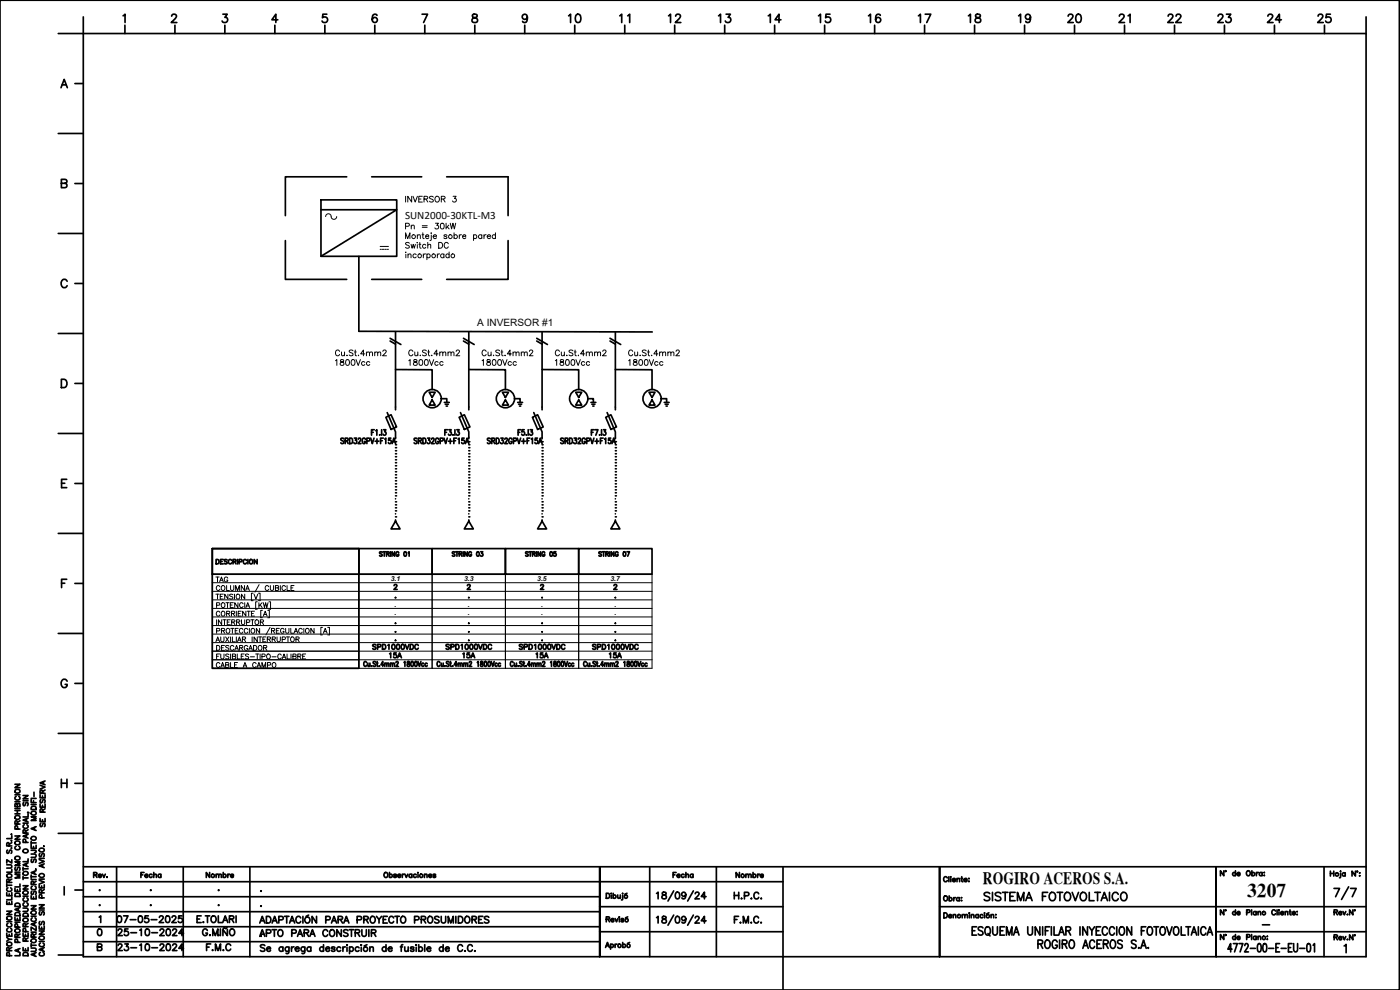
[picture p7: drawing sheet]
<svg xmlns="http://www.w3.org/2000/svg" width="420mm" height="297mm" viewBox="0 0 420 297" stroke-linecap="round" stroke-linejoin="round" font-family="sans-serif">
<defs><g id="words">
<text font-size="7.5" x="399" y="271.3">7/7</text>
<text font-size="6.2" x="294.2" y="271.6">SISTEMA FOTOVOLTAICO</text>
<text font-size="5.9" x="374.3" y="269.1">3207</text>
<g font-size="5.7">
<text x="169.3" y="8.1">10</text>
<text x="184.9" y="8.1">11</text>
<text x="199.3" y="8.1">12</text>
<text x="214.5" y="8.1">13</text>
<text x="229.3" y="8.1">14</text>
<text x="244.5" y="8.1">15</text>
<text x="259.3" y="8.1">16</text>
<text x="274.5" y="8.1">17</text>
<text x="289.3" y="8.1">18</text>
<text x="304.4" y="8.1">19</text>
<text x="319.3" y="8.1">20</text>
<text x="334.4" y="8.1">21</text>
<text x="349.2" y="8.1">22</text>
<text x="364.1" y="8.1">23</text>
<text x="379.2" y="8.1">24</text>
<text x="394.1" y="8.1">25</text>
</g>
<g font-size="5.3">
<text x="33.9" y="278">07-05-2025</text>
<text x="34.2" y="286.5">23-10-2024</text>
<text x="76.6" y="282.2">APTO PARA CONSTRUIR</text>
</g>
<text font-size="5.1" x="295" y="265.2">ROGIRO ACEROS S.A.</text>
<text font-size="4.9" x="34.2" y="281.9">25-10-2024</text>
<g font-size="4.4">
<text x="63.5" y="175.7">TAG</text>
<text x="132.6" y="196.1">SPD1000VDC</text>
<text x="154.5" y="196.1">SPD1000VDC</text>
<text x="115.7" y="198.6">15A</text>
<text x="137.6" y="198.6">15A</text>
<text x="159.8" y="198.6">15A</text>
<text x="181.7" y="198.6">15A</text>
<text x="14.5" y="249.4" transform="rotate(-90 14.5 249.4)">SE RESERVA</text>
<text x="26.8" y="264.6">Rev.</text>
<text x="40.9" y="264.6">Fecha</text>
<text x="60.7" y="264.6">Nombre</text>
<text x="200.7" y="264.6">Fecha</text>
<text x="219.8" y="264.6">Nombre</text>
</g>
<text font-size="3.3" fill="#000a00" x="121.6" y="65.7">SUN2000-30KTL-M3</text>
<g font-size="3.1">
<text x="139.3" y="188.4">.</text>
<text x="161.2" y="188.4">.</text>
<text x="28.6" y="268.5">.</text>
<text x="43.7" y="268.5">.</text>
<text x="64.2" y="268.5">.</text>
<text x="76.9" y="268.8">.</text>
<text x="28.6" y="273">.</text>
<text x="43.7" y="273">.</text>
<text x="64.2" y="273">.</text>
<text x="76.9" y="282.2">.</text>
</g>
<text font-size="3" fill="#000a00" x="143.2" y="97.8">A INVERSOR #1</text>
<g font-size="2.6">
<text x="117.5" y="180.6">.</text>
<text x="139.3" y="180.6">.</text>
<text x="161.2" y="180.6">.</text>
<text x="183.4" y="180.6">.</text>
<text x="117.5" y="190.9">.</text>
<text x="139.3" y="190.9">.</text>
<text x="161.2" y="190.9">.</text>
<text x="183.4" y="190.9">.</text>
<text x="139.3" y="193.3">.</text>
<text x="161.2" y="193.3">.</text>
<text x="183.4" y="193.3">.</text>
<text x="76.9" y="273">.</text>
<text x="64.2" y="281.9">.</text>
<text x="377.8" y="278.7">-</text>
</g>
<g font-size="2">
<text x="117.3" y="174.3">3.1</text>
<text x="139.3" y="174.3">3.3</text>
<text x="161.2" y="174.3">3.5</text>
<text x="183.2" y="174.3">3.7</text>
<text x="118.4" y="182">.</text>
<text x="118.4" y="184.5">.</text>
<text x="140.4" y="182">.</text>
<text x="140.4" y="184.5">.</text>
<text x="162.4" y="182">.</text>
<text x="162.4" y="184.5">.</text>
<text x="184.4" y="182">.</text>
<text x="184.4" y="184.5">.</text>
</g>
</g></defs>
<!-- layer: AUXILIAR -->
<path d="M96.3 60h22.8v16.9h-22.8zM104.1 53.1h-18.5v11.6M111.5 53.1h15.1M134 53.1h18.5v11.6M85.6 72.2v11.6h18.5M96.3 62.9h22.8l-22.8 14M152.5 72.2v11.6h-18.5M111.5 83.8h15.1" fill="none" stroke="#000" stroke-width=".51"/>
<!-- layer: TEXTO -->
<g fill="none" stroke="#000a00" stroke-width=".3">
<path d="M121.7 58.9v1.7M123.5 58.9v1.7l-1.1-1.7v1.7M124 58.9l.6 1.7 .7-1.7M125.7 59.7h.6M126.7 58.9h-1v1.7h1M127.3 59.7l.9-.1 .1-.5-1-.2v1.7M127.8 59.7l.6 .9M130 59.1l-.4-.2-.5 .1-.1 .5 .9 .4 .1 .5-.4 .2-.7-.2M130.7 59.1l.2-.1a.81 .81 0 0 1 1 .8 .81 .81 0 0 1-1 .7l-.4-.5zM132.4 59.7l1-.1 .1-.5-1.1-.2v1.7M133 59.7l.6 .9M136 58.9h.9l-.5 .6a.58 .58 0 0 1 .5 .6 .58 .58 0 0 1-.4 .6 .58 .58 0 0 1-.7-.4"/>
<path d="M97.7 65a.88 .88 0 0 1 1.1-.8 .88 .88 0 0 1 .6 1.1 .84 .84 0 0 0 1 .5 .84 .84 0 0 0 .6-.8M114.1 74.8h.3M114.1 73.9h2.5M114.7 74.8h.5M115.5 74.8h.5M116.2 74.8h.4M121.7 67.9l1-.1 .1-.7-1.1-.1v1.7M121.7 71.6v-1.7l.7 1.7 .6-1.7v1.7M121.7 75.7h.2zM121.8 76.3v1.1M122.4 76.5l.5-.3 .4 .1 .1 1.1M122.4 76.2v1.2"/>
<path d="M122.9 73l-.5-.3-.7 .3 .2 .4 .9 .4 .1 .4-.5 .3-.7-.3M123.4 73.3l.3 1.2 .3-1.2 .3 1.2 .4-1.2M123.4 67.9l.4-.4 .4 .1 .1 1.1M123.4 67.5v1.2M124.9 76.4a.54 .54 0 0 0-.8 0 .54 .54 0 0 0 0 .8 .54 .54 0 0 0 .8-.1M125.2 70.8l.4-.4 .5 .1 .1 1.1M125.2 72.7v.2zM125.2 70.4v1.2M125.2 73.4v1.1M125.7 73.3h.6M126 72.7v1.4l.4 .4M126.6 70.4h.6"/>
<path d="M126.7 67.7h1.5M126.7 68.2h1.5M126.9 69.9v1.4l.4 .3M127 76.2v1.2M127.7 70.9h1a.56 .56 0 0 0-.6-.4 .56 .56 0 0 0-.5 .6 .56 .56 0 0 0 .5 .5l.6-.3M127.7 76.2l-.4 .1-.3 .4M127.8 73.6a.54 .54 0 0 0-.8-.1 .54 .54 0 0 0 0 .8 .54 .54 0 0 0 .8-.1M128.1 76.4a.55 .55 0 0 1 .8 0 .55 .55 0 0 1 0 .8 .55 .55 0 0 1-.8-.1M128.1 76.2v1.7M128.4 73.6l.4-.3 .4 .1 .1 1.1M128.4 72.7v1.8M129.4 69.9v.1z"/>
<path d="M129.4 70.5v1.3l-.4 .4M130 70.9h1a.56 .56 0 0 0-.6-.4 .56 .56 0 0 0-.5 .6 .56 .56 0 0 0 .5 .5l.6-.3M130.7 67h.9l-.5 .6a.57 .57 0 0 1 .4 1 .57 .57 0 0 1-1-.2M131.3 76.2v1.2M131.7 72.7h.5a.92 .92 0 0 1 .6 .9 .92 .92 0 0 1-.6 .9h-.5zM131.9 76.2l-.4 .1-.2 .4M132.4 67.1l.3-.1a.89 .89 0 0 1 .6 .8 .89 .89 0 0 1-.6 .9l-.5-.3zM133.2 76.4a.55 .55 0 0 0-.8 0 .55 .55 0 0 0 0 .8 .55 .55 0 0 0 .8-.1M133.2 76.2v1.2M133.9 67v1.7M134.1 70.7l-.3-.3-.5 .1v.4l.7 .2 .1 .2-.3 .3-.6-.3M134.2 68l.6 .7"/>
<path d="M134.5 73.1a.63 .63 0 0 0-.7-.4 .63 .63 0 0 0-.5 .7v.4a.63 .63 0 0 0 .5 .7 .63 .63 0 0 0 .7-.5M134.7 67.5l-.8 .9M134.8 76.4a.55 .55 0 0 0-.8 0 .55 .55 0 0 0 0 .8 .55 .55 0 0 0 .8-.1M134.8 75.6v1.8M135.1 67l.4 1.7 .4-1.7 .5 1.7 .4-1.7M136.3 70.7a.56 .56 0 0 1 .8-.1 .56 .56 0 0 1 0 .8 .56 .56 0 0 1-.8-.1M136.3 69.9v1.7M137.8 70.4v1.2M138.5 70.4l-.4 .1-.3 .4M138.8 70.9h1a.56 .56 0 0 0-.6-.4 .56 .56 0 0 0-.5 .6 .56 .56 0 0 0 .5 .5l.6-.3M142.1 70.7a.56 .56 0 0 1 .8-.1 .56 .56 0 0 1 0 .8 .56 .56 0 0 1-.8-.1M142.1 70.4v1.8"/>
<path d="M144.6 70.7a.56 .56 0 0 0-.8-.1 .56 .56 0 0 0 0 .8 .56 .56 0 0 0 .8-.1M144.6 70.4v1.2M145.2 70.4v1.2M145.9 70.4l-.4 .1-.3 .4M146.2 70.9h1a.56 .56 0 0 0-.6-.4 .56 .56 0 0 0-.5 .6 .56 .56 0 0 0 .5 .5l.6-.3M148.7 70.7a.56 .56 0 0 0-.8-.1 .56 .56 0 0 0 0 .8 .56 .56 0 0 0 .8-.1M148.7 69.9v1.7M100.7 108.2l.4-.3v1.7M101.9 105.4a.63 .63 0 0 0-.7-.4 .63 .63 0 0 0-.5 .7v.4a.63 .63 0 0 0 .5 .7 .63 .63 0 0 0 .7-.5M102.3 108v.5l.7 .2 .2 .4a.6 .6 0 0 1-.4 .5 .6 .6 0 0 1-.7-.3l.2-.6 .8-.4v-.3zM102.5 105.6l.1 1.1 .4 .1 .4-.4M103.4 105.6v1.2"/>
<path d="M104 108a.85 .85 0 0 1 1 .6 .85 .85 0 0 1-.6 1h-.2a1.09 1.09 0 0 1-.2-1.6zM104.1 106.7h.1zM105.6 108a.85 .85 0 0 1 1 .6 .85 .85 0 0 1-.6 1h-.1a1.09 1.09 0 0 1-.3-1.6zM105.9 105.3l-.4-.3-.7 .3 .1 .3 1 .5-.1 .6-.6 .1-.4-.3M106.4 105.6h.5M106.6 105v1.4l.1 .3 .3 .1M106.8 107.9l.7 1.7 .7-1.7M107.5 106.7h.2zM109.5 106.2h-1.3l.9-1.2v1.8M109.5 108.7a.55 .55 0 0 0-.8-.1 .55 .55 0 0 0 0 .9 .55 .55 0 0 0 .8-.1M110 105.9l.4-.3 .4 .1 .1 1.1M110 105.6v1.2"/>
<path d="M110.9 105.9l.4-.3 .4 .1 .1 1.1M111 108.7a.55 .55 0 0 0-.8-.1 .55 .55 0 0 0 0 .9 .55 .55 0 0 0 .8-.1M112.5 105.9l.4-.3 .4 .1v1.1M112.5 105.6v1.2M113.3 105.9l.5-.3 .4 .1 .1 1.1M114.9 105.4l.4-.4 .6 .4-1.1 1.4h1.2M122.7 108.2l.4-.3v1.7M123.9 105.4a.63 .63 0 0 0-.7-.4 .63 .63 0 0 0-.5 .7v.4a.63 .63 0 0 0 .5 .7 .63 .63 0 0 0 .7-.5M124.2 108v.5l.8 .2 .2 .4a.6 .6 0 0 1-.4 .5 .6 .6 0 0 1-.7-.3l.2-.6 .8-.4v-.3zM124.5 105.6l.1 1.1 .4 .1 .4-.4M125.4 105.6v1.2M126 108a.85 .85 0 0 1 1 .6 .85 .85 0 0 1-.6 1h-.2a1.13 1.13 0 0 1-.2-1.6z"/>
<path d="M126 106.7h.2zM127.6 108a.85 .85 0 0 1 1 .6 .85 .85 0 0 1-.6 1h-.1a1.09 1.09 0 0 1-.3-1.6zM128 105.3l-.5-.3-.7 .3 .1 .3 1.1 .7v.2l-.5 .3-.7-.3M128.4 105.6h.5M128.6 105v1.4l.4 .4M128.8 107.9l.7 1.7 .7-1.7M129.5 106.7h.2zM131.5 106.2h-1.3l.9-1.2v1.8M131.5 108.7a.55 .55 0 0 0-.8-.1 .55 .55 0 0 0 0 .9 .55 .55 0 0 0 .8-.1M132 105.9l.4-.3 .4 .1 .1 1.1M132 105.6v1.2M132.9 105.9l.4-.3 .4 .1 .1 1.1"/>
<path d="M133 108.7a.55 .55 0 0 0-.8-.1 .55 .55 0 0 0 0 .9 .55 .55 0 0 0 .8-.1M134.5 105.9l.4-.3 .4 .1 .1 1.1M134.5 105.6v1.2M135.4 105.9l.4-.3 .4 .1v1.1M136.9 105.4l.3-.4 .7 .4-1.1 1.4h1.2M144.7 108.2l.4-.3v1.7M145.9 105.4a.63 .63 0 0 0-.7-.4 .63 .63 0 0 0-.5 .7v.4a.63 .63 0 0 0 .5 .7 .63 .63 0 0 0 .7-.5M146.2 108v.5a.71 .71 0 0 1 .8 .2 .71 .71 0 0 1 .1 .8l-.6 .1-.4-.3 .2-.6 .8-.4v-.3zM146.5 105.6l.1 1.1 .4 .1 .4-.4M147.4 105.6v1.2M148 108a.85 .85 0 0 1 1 .6 .85 .85 0 0 1-.6 1h-.2a1.13 1.13 0 0 1-.2-1.6zM148 106.7h.2z"/>
<path d="M149.6 108a.85 .85 0 0 1 1 .6 .85 .85 0 0 1-.6 1h-.1a1.09 1.09 0 0 1-.3-1.6zM149.9 105.3l-.4-.3-.7 .3 .1 .3 1 .7v.2l-.4 .3-.7-.3M150.3 105.6h.6M150.6 105v1.4l.4 .4M150.8 107.9l.7 1.7 .7-1.7M151.6 106.6v.2zM153.5 106.2h-1.2l.8-1.2v1.8M153.5 108.7a.55 .55 0 0 0-.8-.1 .55 .55 0 0 0 0 .9 .55 .55 0 0 0 .8-.1M154 105.9l.4-.3 .4 .1 .1 1.1M154 105.6v1.2M154.9 105.9l.4-.3 .4 .1 .1 1.1M155 108.7a.55 .55 0 0 0-.9-.1 .55 .55 0 0 0 0 .9 .55 .55 0 0 0 .9-.1"/>
<path d="M156.4 105.9l.4-.3 .5 .1 .1 1.1M156.4 105.6v1.2M157.4 105.9l.4-.3 .4 .1v1.1M158.9 105.4l.3-.4h.4l.3 .4-1.1 1.4h1.2M166.7 108.2l.4-.3v1.7M167.9 105.4a.63 .63 0 0 0-.7-.4 .63 .63 0 0 0-.5 .7v.4a.63 .63 0 0 0 .5 .7 .63 .63 0 0 0 .7-.5M168.2 108v.5a.7 .7 0 0 1 .8 .2 .7 .7 0 0 1 .1 .8l-.6 .1-.4-.3 .2-.6 .8-.4v-.3zM168.5 105.6l.1 1.1 .4 .1 .4-.4M169.4 105.6v1.2M169.9 108a.85 .85 0 0 1 1.1 .6 .85 .85 0 0 1-.6 1h-.2a1.13 1.13 0 0 1-.3-1.6zM170 106.7h.2zM171.6 108a.85 .85 0 0 1 1 .6 .85 .85 0 0 1-.6 1h-.1a1.13 1.13 0 0 1-.3-1.6z"/>
<path d="M171.9 105.3l-.4-.3-.7 .3 .1 .3 1 .7v.2l-.4 .3-.7-.3M172.3 105.6h.6M172.6 105v1.4l.4 .4M172.8 107.9l.7 1.7 .7-1.7M173.6 106.6h.1M175.5 106.2h-1.3l.9-1.2v1.8M175.5 108.7a.55 .55 0 0 0-.8-.1 .55 .55 0 0 0 0 .9 .55 .55 0 0 0 .8-.1M176 105.9l.4-.3 .4 .1 .1 1.1M176 105.6v1.2M176.9 105.9l.4-.3 .4 .1 .1 1.1M177 108.7a.55 .55 0 0 0-.9-.1 .55 .55 0 0 0 0 .9 .55 .55 0 0 0 .9-.1M178.4 105.9l.4-.3 .5 .1v1.1"/>
<path d="M178.4 105.6v1.2M179.3 105.9l.4-.3 .5 .1v1.1M180.9 105.4l.3-.4h.4l.3 .4-.2 .5-.9 .9h1.2M188.7 108.2l.4-.3v1.7M189.9 105.4a.63 .63 0 0 0-.7-.4 .63 .63 0 0 0-.5 .7v.4a.63 .63 0 0 0 .5 .7 .63 .63 0 0 0 .7-.5M190.2 108v.5a.7 .7 0 0 1 .8 .2 .7 .7 0 0 1 .1 .8l-.6 .1-.4-.3 .2-.6 .8-.4v-.3zM190.5 105.6v1.1l.5 .1 .4-.4M191.4 105.6v1.2M192 108a.85 .85 0 0 1 1 .6 .85 .85 0 0 1-.6 1h-.2a1.11 1.11 0 0 1-.2-1.6zM192 106.7h.2zM193.6 108a.85 .85 0 0 1 1 .6 .85 .85 0 0 1-.6 1h-.2a1.13 1.13 0 0 1-.2-1.6zM193.9 105.3l-.4-.3-.7 .3v.3l1.1 .7v.2l-.4 .3-.7-.3"/>
<path d="M194.3 105.6h.6M194.6 105v1.4l.4 .4M194.8 107.9l.7 1.7 .7-1.7M195.5 106.7h.2zM197.5 106.2h-1.3l.9-1.2v1.8M197.5 108.7a.55 .55 0 0 0-.9-.1 .55 .55 0 0 0 0 .9 .55 .55 0 0 0 .9-.1M198 105.9l.4-.3 .4 .1 .1 1.1M198 105.6v1.2M198.9 105.9l.4-.3 .4 .1 .1 1.1M198.9 108.7a.55 .55 0 0 0-.8-.1 .55 .55 0 0 0 0 .9 .55 .55 0 0 0 .8-.1M200.4 105.9l.4-.3 .5 .1v1.1M200.4 105.6v1.2"/>
<path d="M201.3 105.9l.4-.3 .5 .1v1.1M202.9 105.4l.3-.4 .5 .1 .2 .3-.3 .5-.8 .9h1.2"/>
<circle cx="124.1" cy="71" r=".57"/>
<circle cx="125.9" cy="76.7" r=".57"/>
<circle cx="130.1" cy="76.7" r=".58"/>
<circle cx="135.2" cy="71" r=".57"/>
<circle cx="135.9" cy="76.7" r=".57"/>
</g>
<!-- layer: 0 -->
<g fill="none" stroke="#000" stroke-width=".51">
<path d="M118.7 99.6v22.5M140.7 99.6v22.5M162.7 99.6v22.5M184.7 99.6v22.5M117.1 101.5l3.2 1.9M117.1 102.3l1.6 1M118.7 110.9h11v6M128.8 117.7h1.8l-.9 1.6zM129.7 120l.9 1.5h-1.8zM132.4 119.6h1.7v1.1M139.1 101.5l3.2 1.9M139.1 102.3l1.6 1"/>
<path d="M140.7 110.9h11v6M150.8 117.7h1.8l-.9 1.6zM151.7 120l.9 1.5h-1.8zM154.4 119.6h1.7v1.1M161.1 101.5l3.2 1.9M161.1 102.3l1.6 1M162.7 110.9h11v6M172.8 117.7h1.8l-.9 1.6zM173.7 120l.9 1.5h-1.8zM176.4 119.6h1.7v1.1M183.1 101.5l3.2 1.9M183.1 102.3l1.6 1"/>
<path d="M184.7 110.9h11v6M194.8 117.7h1.8l-.9 1.6zM195.7 120l.9 1.5h-1.8zM198.4 119.6h1.7v1.1M118.7 131.3v.3M133.3 120.7h1.5M133.6 121.3h1M133.9 121.8h.4M140.7 131.3v.3M155.4 120.7h1.4M155.6 121.3h.9M155.9 121.8h.4"/>
<path d="M162.7 131.3v.3M177.4 120.7h1.4M177.6 121.3h.9M177.9 121.8h.4M184.7 131.3v.3M199.3 120.7h1.5M199.6 121.3h.9M199.9 121.8h.4M118.7 156.4l1.4 2.3h-2.8zM118.7 149.7h.1M118.7 154.2h.1M118.7 156v.4"/>
<path d="M140.7 156.4l1.3 2.3h-2.7zM140.7 149.7h.1M140.7 154.2h.1M140.7 156v.4M162.7 156.4l1.3 2.3h-2.7zM162.7 149.7h.1M162.7 154.2h.1M162.7 156v.4M184.7 156.4l1.3 2.3h-2.7zM184.7 149.7h.1M184.7 154.2h.1M184.7 156v.4"/>
<path d="M63.7 164.6h44v7.7h-44zM63.7 164.6h44v35.9h-44zM107.7 164.6h22v7.7h-22zM129.7 164.6h22v7.7h-22zM151.7 164.6h22v7.7h-22zM173.7 164.6h22v7.7h-22zM78 277l.7-2.1 .8 2.1M79.9 274.9h.7a1.08 1.08 0 0 1 .7 1 1.08 1.08 0 0 1-.7 1.1h-.7zM81.7 277l.7-2.1 .8 2.1M83.7 276l1.1-.1 .2-.3-.1-.5-1.2-.2v2.1M85.4 274.9h1.3M86 274.9v2.1"/>
<path d="M86.9 277l.8-2.1 .7 2.1M90.2 275.4a.73 .73 0 0 0-.8-.5 .73 .73 0 0 0-.6 .8v.5a.73 .73 0 0 0 .6 .8 .73 .73 0 0 0 .8-.5M90.9 274.9v2.1M92.6 274.6l-.7 .3M95 274.9v2.1l-1.3-2.1v2.1M97.8 276l1.1-.1 .2-.3-.1-.5-1.2-.2v2.1M99.5 277l.7-2.1 .8 2.1M101.5 275.9l1.1-.1 .1-.7-1.2-.2v2.1M102.2 275.9l.6 1.1M103.2 277l.7-2.1 .8 2.1M107.2 276l1.1-.1 .2-.3-.1-.5-1.2-.2v2.1M109.2 275.9l1.1-.1 .1-.7-1.2-.2v2.1"/>
<path d="M109.9 275.9l.6 1.1M111.3 275.2l.2-.2a.93 .93 0 0 1 1.1 .9 .93 .93 0 0 1-1.1 .9l-.4-.6zM113 274.9l.7 1v1.1M114.5 274.9l-.8 1M115 275.9h.8M116.2 274.9h-1.2v2.1h1.2M118.1 275.4a.73 .73 0 0 0-.8-.5 .73 .73 0 0 0-.6 .8v.5a.73 .73 0 0 0 .6 .8 .73 .73 0 0 0 .8-.5M118.5 274.9h1.3M119.2 274.9v2.1M120.4 275.2l.2-.2a.93 .93 0 0 1 1.2 .9 .93 .93 0 0 1-1.2 .9l-.4-.6zM124.4 276l1.2-.1 .2-.3-.1-.5-1.3-.2v2.1M126.4 275.9l1.2-.1 .2-.5-.5-.4h-.9v2.1"/>
<path d="M127.1 275.9l.7 1.1M128.5 275.2l.2-.2a.93 .93 0 0 1 1.2 .9 .93 .93 0 0 1-1.2 .9l-.4-.6zM131.8 275.2l-.5-.3-.9 .3 .1 .4 1.1 .5 .2 .3v.3l-.5 .3-.9-.3M132.4 274.9v1.5l.6 .6 .7-.3 .1-1.8M134.5 277v-2.1l.8 2.1 .7-2.1v2.1M136.8 274.9v2.1M137.6 274.9h.6a1.08 1.08 0 0 1 .7 1 1.08 1.08 0 0 1-.7 1.1h-.6zM139.7 275.2l.1-.2a.93 .93 0 0 1 1.2 .9 .93 .93 0 0 1-1.2 .9l-.3-.6zM141.7 275.9l1.1-.1 .2-.5-.5-.4h-.8v2.1M142.3 275.9l.7 1.1M143.7 275.9h.7M144.9 274.9h-1.2v2.1h1.2"/>
<path d="M146.7 275.2l-.5-.3-.8 .3 .2 .5 .9 .4 .2 .3v.3l-.5 .3-.8-.3M79.5 283.7l-.5-.3-.9 .3 .2 .5 1.2 .7v.3l-.5 .2-.9-.2M80.1 284.7h1.1a.64 .64 0 0 0-.7-.5 .64 .64 0 0 0-.6 .6 .64 .64 0 0 0 .6 .6l.7-.2M84.9 284.4a.64 .64 0 0 0-.9-.1 .64 .64 0 0 0 0 1 .64 .64 0 0 0 .9-.1M84.9 284.1v1.3M86.7 284.1l-.1 1.8-.3 .2-.4-.1M86.7 284.4a.64 .64 0 0 0-.9-.1 .64 .64 0 0 0 0 1 .64 .64 0 0 0 .9-.1M87.5 284.1v1.3M88.2 284.1l-.4 .1-.3 .5M88.6 284.7h1.2a.64 .64 0 0 0-.7-.5 .64 .64 0 0 0-.6 .6 .64 .64 0 0 0 .6 .6l.7-.2M91.5 284.1l-.1 1.8-.3 .2-.5-.1M91.5 284.4a.64 .64 0 0 0-1-.1 .64 .64 0 0 0 0 1 .64 .64 0 0 0 1-.1"/>
<path d="M93.3 284.4a.64 .64 0 0 0-1-.1 .64 .64 0 0 0 0 1 .64 .64 0 0 0 1-.1M93.3 284.1v1.3M97.1 284.4a.64 .64 0 0 0-1-.1 .64 .64 0 0 0 0 1 .64 .64 0 0 0 1-.1M97.1 283.4v2M97.8 284.7h1.1a.64 .64 0 0 0-.7-.5 .64 .64 0 0 0-.6 .6 .64 .64 0 0 0 .6 .6l.7-.2M100.5 284.4l-.4-.3-.5 .1v.4l.8 .3 .1 .3-.4 .2-.6-.2M102.2 284.4a.64 .64 0 0 0-.9-.1 .64 .64 0 0 0 0 1 .64 .64 0 0 0 .9-.1M102.9 284.1v1.3M103.7 284.1l-.5 .1-.3 .5M104.1 284.2v1.2M104.9 284.4a.64 .64 0 0 1 .9-.1 .64 .64 0 0 1 0 1 .64 .64 0 0 1-.9-.1M104.9 284.1v2"/>
<path d="M107.8 284.4a.64 .64 0 0 0-1-.1 .64 .64 0 0 0 0 1 .64 .64 0 0 0 1-.1M108.4 284.2v1.2M111 284.5l.5-.4 .5 .1v1.2M111 284.1v1.3M115.8 284.4a.64 .64 0 0 0-.9-.1 .64 .64 0 0 0 0 1 .64 .64 0 0 0 .9-.1M115.8 283.4v2M116.5 284.7h1.2a.64 .64 0 0 0-.7-.5 .64 .64 0 0 0-.6 .6 .64 .64 0 0 0 .6 .6l.7-.2M120.1 284.1h.7M120.9 283.4l-.4 .1-.1 .3v1.6M121.5 284.1l.1 1.3h.4l.5-.3M122.5 284.1v1.3M124.2 284.4l-.4-.3-.5 .1v.4l.8 .3 .1 .3-.4 .2-.6-.2"/>
<path d="M124.8 283.5h.2zM124.9 284.2v1.2M125.7 284.4a.64 .64 0 0 1 .9-.1 .64 .64 0 0 1 0 1 .64 .64 0 0 1-.9-.1M125.7 283.4v2M127.5 283.4v2M128.1 284.7h1.2a.64 .64 0 0 0-.7-.5 .64 .64 0 0 0-.6 .6 .64 .64 0 0 0 .6 .6l.7-.2M133 284.4a.64 .64 0 0 0-1-.1 .64 .64 0 0 0 0 1 .64 .64 0 0 0 1-.1M133 283.4v2M133.7 284.7h1.1a.64 .64 0 0 0-.7-.5 .64 .64 0 0 0-.6 .6 .64 .64 0 0 0 .6 .6l.7-.2M138.8 283.9a.74 .74 0 0 0-.8-.5 .74 .74 0 0 0-.6 .8 .83 .83 0 0 0 .2 1.1 .83 .83 0 0 0 1.1-.1l.1-.2M139.5 285.4h.2zM141.8 283.9a.73 .73 0 0 0-.9-.5 .73 .73 0 0 0-.6 .8 .83 .83 0 0 0 .3 1.1 .83 .83 0 0 0 1.1-.1l.1-.2"/>
<path d="M142.5 285.2v.2z"/>
<circle cx="129.7" cy="119.6" r="2.74"/>
<circle cx="151.7" cy="119.6" r="2.74"/>
<circle cx="173.7" cy="119.6" r="2.74"/>
<circle cx="195.7" cy="119.6" r="2.74"/>
<circle cx="92.2" cy="276" r=".88"/>
<circle cx="109.7" cy="284.8" r=".67"/>
</g>
<!-- layer: TEXTOS -->
<g fill="none" stroke="#000" stroke-width=".51">
<path d="M25 5.1v5M64.9 167.9h.4a.72 .72 0 0 1 .4 .6 .72 .72 0 0 1-.4 .7h-.4zM66.2 168.5h.5M67 167.9h-.8v1.3h.8M68.2 168l-.8-.1v.5l.7 .2 .1 .4-.3 .2-.6-.2M69.5 168.2a.48 .48 0 0 0-.6-.3 .48 .48 0 0 0-.3 .5v.3a.48 .48 0 0 0 .3 .5 .48 .48 0 0 0 .6-.3M69.9 168.5l.8-.1 .1-.4-.9-.1v1.3M70.4 168.5l.4 .7M71.3 167.9v1.3M71.8 168.6l.7-.1 .1-.5-.8-.1v1.3M74 168.2a.48 .48 0 0 0-.6-.3 .48 .48 0 0 0-.4 .5v.3a.48 .48 0 0 0 .4 .5 .48 .48 0 0 0 .6-.3M74.4 167.9v1.3"/>
<path d="M77.2 167.9v1.3l-.9-1.3v1.3M114.7 165.7l-.3-.1-.5 .1 .8 .8-.3 .4-.5-.2M114.9 165.6h.8M115.3 165.6v1.3M116 166.2l.7-.1v-.4l-.7-.1v1.3M116.4 166.2l.4 .7M117.2 165.6v1.3M118.3 175.7l.3-.3 .5 .2-.9 1.3h1M118.4 165.6v1.3l-.8-1.3v1.3M119.7 165.9a.43 .43 0 0 0-.5-.3 .43 .43 0 0 0-.4 .5v.3a.43 .43 0 0 0 .5 .5 .43 .43 0 0 0 .4-.5h-.3M121.4 165.6a.6 .6 0 0 1 .6 .6 .6 .6 0 0 1-.6 .6l-.2-.5zM122.5 165.8l.3-.2v1.3"/>
<path d="M136.5 165.7l-.3-.1-.5 .1 .1 .4 .7 .4-.3 .4-.5-.2M136.8 165.6h.7M137.1 165.6v1.3M137.8 166.2l.7-.1 .1-.4-.8-.1v1.3M138.2 166.2l.4 .7M139 165.6v1.3M140.3 165.6v1.3l-.8-1.3v1.3M140.3 175.7l.2-.3 .6 .2-.9 1.3h1M141.5 165.9a.43 .43 0 0 0-.5-.3 .43 .43 0 0 0-.3 .5v.3a.43 .43 0 0 0 .4 .5 .43 .43 0 0 0 .4-.5h-.3M143.2 165.6a.6 .6 0 0 1 .6 .6 .6 .6 0 0 1-.6 .6l-.2-.5zM144.3 165.6h.6l-.4 .5a.41 .41 0 0 1 .4 .6 .41 .41 0 0 1-.7-.1M158.5 165.7l-.3-.1-.5 .1 .1 .4 .7 .4-.3 .4-.5-.2"/>
<path d="M158.7 165.6h.8M159.1 165.6v1.3M159.8 166.2l.7-.1v-.5h-.7v1.3M160.2 166.2l.4 .7M161 165.6v1.3M162.2 165.6v1.3l-.7-1.3v1.3M162.3 175.7l.2-.3 .6 .2-.9 1.3h1M163.5 165.9a.43 .43 0 0 0-.5-.3 .43 .43 0 0 0-.4 .5v.3a.43 .43 0 0 0 .5 .5 .43 .43 0 0 0 .4-.5h-.3M165.2 165.6a.6 .6 0 0 1 .6 .6 .6 .6 0 0 1-.6 .6l-.2-.5zM166.8 165.6h-.5l-.1 .5a.43 .43 0 0 1 .6 0 .43 .43 0 0 1 0 .6 .43 .43 0 0 1-.6-.1M180.5 165.7l-.3-.1-.5 .1 .1 .4 .7 .4-.3 .4-.5-.2M180.7 165.6h.8"/>
<path d="M181.1 165.6v1.3M181.8 166.2l.7-.1v-.5h-.7v1.3M182.2 166.2l.4 .7M183 165.6v1.3M184.2 165.6v1.3l-.7-1.3v1.3M184.3 175.7l.2-.3 .6 .2-.9 1.3h1M185.5 165.9a.43 .43 0 0 0-.5-.3 .43 .43 0 0 0-.4 .5v.3a.43 .43 0 0 0 .5 .5 .43 .43 0 0 0 .4-.5h-.3M187.2 165.6a.6 .6 0 0 1 .6 .6 .6 .6 0 0 1-.6 .6l-.2-.5zM188.2 165.6h.7l-.5 1.3M110 198.8a.43 .43 0 0 0-.5-.3 .43 .43 0 0 0-.3 .5v.4a.43 .43 0 0 0 .3 .5 .43 .43 0 0 0 .5-.3M110.4 199v.9h.3l.3-.2M111 199v.9"/>
<path d="M111.5 199.8h.1M112.8 198.7l-.3-.2-.5 .2 .1 .3 .5 .3a.4 .4 0 0 1 0 .6 .4 .4 0 0 1-.6-.2M112.8 193.6l-.3-.3-.7 .3 .2 .3 .8 .5-.3 .4-.7-.2M113 199h.4M113.2 198.5v1.2l.3 .2M113.3 194.1l.9-.1v-.5l-.9-.2v1.5M113.9 199.8h.1M114.8 193.3h.5a.78 .78 0 0 1 .5 .8 .78 .78 0 0 1-.5 .7h-.5zM116.4 193.6l.3-.3v1.5M117.8 193.4a.67 .67 0 0 1 .8 .7 .67 .67 0 0 1-.8 .6l-.2-.5zM118.7 187h.1M118.7 192.1h.1"/>
<path d="M119.2 193.4a.67 .67 0 0 1 .8 .7 .67 .67 0 0 1-.8 .6l-.2-.5zM120.6 193.4a.67 .67 0 0 1 .8 .7 .67 .67 0 0 1-.8 .6l-.2-.5zM121.6 193.3l.6 1.5 .5-1.5M122.3 198.6v.4a.54 .54 0 0 1 .6 .3 .54 .54 0 0 1-.2 .6 .51 .51 0 0 1-.5-.5 .51 .51 0 0 1 .7-.4v-.4zM123.1 193.3h.5a.78 .78 0 0 1 .5 .8 .78 .78 0 0 1-.5 .7h-.5zM123.5 198.6l.1-.1a.83 .83 0 0 1 0 1.4l-.3-.6zM124.6 198.6l.2-.1a.83 .83 0 0 1 0 1.4l-.4-.6zM125.4 198.5l.5 1.4 .4-1.4M125.5 193.7a.53 .53 0 0 0-.6-.4 .53 .53 0 0 0-.4 .6v.4a.53 .53 0 0 0 .4 .5 .53 .53 0 0 0 .6-.3M127.2 199.2l-.1-.2a.41 .41 0 0 0-.6 .5 .41 .41 0 0 0 .7 .2M128.2 199.2l-.1-.2a.41 .41 0 0 0-.6 .5 .41 .41 0 0 0 .7 .2M132 198.8a.43 .43 0 0 0-.5-.3 .43 .43 0 0 0-.3 .5v.4a.43 .43 0 0 0 .3 .5 .43 .43 0 0 0 .5-.3"/>
<path d="M132.4 199l.1 .9h.2l.3-.2M133 199v.9M133.5 199.8h.1M134.7 198.7l-.2-.2-.5 .2 .1 .3 .6 .5-.2 .4-.5-.2M135 199h.4M135.2 198.5v1.2l.3 .2M135.9 199.8h.1M144.3 198.6v.4a.55 .55 0 0 1 .6 .3 .55 .55 0 0 1-.2 .6 .51 .51 0 0 1-.5-.5 .51 .51 0 0 1 .6-.4v-.4zM145.5 198.6a.72 .72 0 0 1 .7 .5 .72 .72 0 0 1-.4 .8l-.4-.2zM146.6 198.6l.1-.1a.83 .83 0 0 1 0 1.4l-.3-.6zM147.4 198.5l.5 1.4 .4-1.4M149.2 199.2a.39 .39 0 0 0-.5 0 .39 .39 0 0 0 0 .5 .39 .39 0 0 0 .5 0"/>
<path d="M150.2 199.2l-.1-.2a.42 .42 0 0 0-.6 .5 .42 .42 0 0 0 .7 .2M154 198.8a.44 .44 0 0 0-.5-.3 .44 .44 0 0 0-.3 .5v.4a.44 .44 0 0 0 .3 .5 .44 .44 0 0 0 .5-.3M154.4 199l.1 .9h.2l.3-.2M155 199v.9M155.5 199.8h.1M156.7 198.7l-.2-.2-.5 .2 .1 .3 .6 .5-.2 .4-.5-.2M157 199h.4M157.2 198.5v1.2l.3 .2M157.9 199.8h.1M167.5 198.6a.72 .72 0 0 1 .7 .5 .72 .72 0 0 1-.5 .8l-.4-.2zM168.6 198.6l.1-.1a.83 .83 0 0 1 0 1.4l-.3-.6zM169.4 198.5l.5 1.4 .4-1.4"/>
<path d="M171.2 199.2a.39 .39 0 0 0-.6 0 .39 .39 0 0 0 0 .5 .39 .39 0 0 0 .6 0M172.2 199.2l-.1-.2a.42 .42 0 0 0-.6 .5 .42 .42 0 0 0 .7 .2M176 198.8a.44 .44 0 0 0-.5-.3 .44 .44 0 0 0-.3 .5v.4a.44 .44 0 0 0 .3 .5 .44 .44 0 0 0 .5-.3M176.4 199v.9h.3l.3-.2M177 199v.9M177.5 199.8h.1M178.7 198.7l-.2-.2-.6 .2 .2 .3 .6 .5-.2 .4-.6-.2M178.8 193.6l-.8-.2-.1 .4 .8 .4 .1 .4-.3 .2-.7-.2M179 199h.4M179.2 198.5v1.2l.3 .2M179.3 194.1l.8-.1 .1-.5-.9-.2v1.5M179.9 199.8h.1"/>
<path d="M180.8 193.3h.5a.77 .77 0 0 1 .5 .8 .77 .77 0 0 1-.5 .7h-.5zM182.4 193.6l.3-.3v1.5M183.8 193.4a.72 .72 0 0 1 .8 .5 .72 .72 0 0 1-.5 .9l-.5-.3zM184.7 187h.1M185.2 193.4a.72 .72 0 0 1 .8 .5 .72 .72 0 0 1-.5 .9l-.5-.3zM186.6 193.4a.72 .72 0 0 1 .8 .5 .72 .72 0 0 1-.5 .9l-.5-.3zM187.6 193.3l.6 1.5 .5-1.5M188.3 198.6v.4a.51 .51 0 0 1 .6 .4 .51 .51 0 0 1-.5 .5 .54 .54 0 0 1-.2-.6 .54 .54 0 0 1 .6-.3v-.4zM189.1 193.3h.5a.78 .78 0 0 1 .5 .8 .78 .78 0 0 1-.5 .7h-.5zM189.5 198.6a.72 .72 0 0 1 .7 .5 .72 .72 0 0 1-.5 .8l-.4-.2zM190.6 198.6l.1-.1a.83 .83 0 0 1 0 1.4l-.3-.6zM191.4 198.5l.5 1.4 .4-1.4"/>
<path d="M191.5 193.7a.54 .54 0 0 0-.6-.4 .54 .54 0 0 0-.4 .6v.4a.54 .54 0 0 0 .4 .5 .54 .54 0 0 0 .6-.3M193.2 199.2a.39 .39 0 0 0-.6 0 .39 .39 0 0 0 0 .5 .39 .39 0 0 0 .6 0M194.2 199.2l-.1-.2a.42 .42 0 0 0-.6 .5 .42 .42 0 0 0 .7 .2M29.5 278.8a.64 .64 0 0 1 1 .3l.1 .5a.89 .89 0 0 1-.6 1.1h-.2a1.27 1.27 0 0 1-.3-1.9zM29.8 275.2l.4-.4v2M59.1 275.7h.8M60.4 274.8h-1.3v2h1.3M60.9 276.7h.2zM61.6 274.8h1.3M62.2 279.2a.73 .73 0 0 0-.8-.5 .73 .73 0 0 0-.6 .8v.5a.71 .71 0 0 0 .7 .7 .71 .71 0 0 0 .7-.7h-.4M62.3 274.8v2M63.5 275.1l.2-.2a.93 .93 0 0 1 1.2 .9 .93 .93 0 0 1-1.2 .9l-.4-.7z"/>
<path d="M65.5 274.8v2h1.2M66.1 278.7v2M66.8 276.8l.8-2 .8 2M67.1 276.1h1M68.1 278.3l-.2 .3-.5-.3-.4 .3M68.2 278.9v1.8l-1.3-1.8v1.8M68.9 275.7h1.1l.1-.7-1.2-.2v2M69.1 279l.2-.2a.93 .93 0 0 1 1.2 .9 .93 .93 0 0 1-1.2 .9l-.4-.6zM69.5 275.7l.7 1.1M70.8 274.8v2M197 268.1l.5-.4v2M197 275.3l.5-.4v2.1"/>
<path d="M198.8 267.8v.6l.6 .1a.58 .58 0 0 1 .6 .6 .58 .58 0 0 1-.5 .6l-.7-.1-.2-.6 .3-.4 .9-.2 .1-.4a.74 .74 0 0 0-1.1-.2zM198.8 275v.6l.6 .2a.58 .58 0 0 1 .6 .5 .58 .58 0 0 1-.5 .7l-.7-.2-.2-.5 .3-.4 .9-.3 .1-.4a.74 .74 0 0 0-1.1-.2zM202.2 267.3l-1.7 3M202.2 274.6l-1.7 3M202.9 267.8a.64 .64 0 0 1 1 .3l.1 .4a.89 .89 0 0 1-.6 1.2h-.2a1.27 1.27 0 0 1-.3-1.9zM202.9 275a.64 .64 0 0 1 1 .3l.1 .5a.89 .89 0 0 1-.6 1.2h-.2a1.27 1.27 0 0 1-.3-2zM205.8 268.4a.63 .63 0 0 1-.8 .5 .63 .63 0 0 1-.3-1 .63 .63 0 0 1 1 .1l.1 .4a.96 .96 0 0 1-.8 1.3l-.3-.3M205.8 275.6a.63 .63 0 0 1-.8 .6 .63 .63 0 0 1-.3-1 .63 .63 0 0 1 1 0l.1 .4a.96 .96 0 0 1-.8 1.4l-.3-.3M208.1 267.3l-1.7 3M208.1 274.6l-1.7 3M208.7 268.2l.3-.5h.4l.4 .4-.3 .6-.9 1h1.3M208.7 275.4l.3-.5h.4l.4 .4-.3 .7-.9 1h1.3"/>
<path d="M211.9 269h-1.4l.9-1.3v2M211.9 276.3h-1.4l.9-1.4v2.1M220.4 267.7v2M220.4 268.7h1.3M220.4 275.9h.8M221.7 274.9h-1.3v2.1M221.7 267.7v2M222.1 276.8h.2zM222.5 269.5v.2zM223.1 277v-2.1l.7 2.1 .8-2.1v2.1M223.4 268.8l1.2-.1 .1-.3-.1-.5-1.2-.2v2M225.4 276.8h.2z"/>
<path d="M225.5 269.5v.2zM227.6 275.4a.73 .73 0 0 0-.8-.5 .73 .73 0 0 0-.6 .8v.5a.73 .73 0 0 0 .6 .8 .73 .73 0 0 0 .8-.5M227.7 268.2a.73 .73 0 0 0-.8-.5 .73 .73 0 0 0-.6 .8 .83 .83 0 0 0 .2 1 .83 .83 0 0 0 1.1-.1l.1-.2M228.3 276.8h.2zM228.5 269.5v.2zM29.2 284.2l1.2-.1 .1-.7-1.3-.2v2l1.3-.2v-.6l-.4-.2M62 284.2h.8M62.9 280.6h.2zM63.2 283.2h-1.2v2M63.8 285v.2zM63.9 280.7v-2l.7 2 .8-2v2M64.7 285.2v-2l.7 2 .8-2v2"/>
<path d="M67 285v.2zM69.2 283.7a.74 .74 0 0 0-.8-.5 .74 .74 0 0 0-.6 .8 .83 .83 0 0 0 .2 1 .83 .83 0 0 0 1.1-.1l.1-.2"/>
<circle cx="75.3" cy="168.5" r=".61"/>
</g>
<!-- layer: 0 -->
<g fill="none" stroke="#000" stroke-width=".3">
<path d="M63.7 172.3h132v28.2h-132M63.7 180h132M63.7 177.4h132M63.7 174.8h132M107.7 172.3v28.2M129.7 172.3v28.2M151.7 172.3v28.2M173.7 172.3v28.2M63.7 198h132M63.7 195.4h132M63.7 192.8h132M63.7 190.3h132"/>
<path d="M63.7 187.7h132M63.7 185.1h132M63.7 182.5h132"/>
</g>
<!-- layer: TEXTOS -->
<g fill="none" stroke="#000" stroke-width=".3">
<path d="M64.8 178.3h1M65.3 178.3v1.4M66.1 179h.6M67 178.3h-.9v1.4h.9M68.4 178.3v1.4l-1-1.4v1.4M69.9 178.5l-.4-.2-.6 .2 .1 .3 .9 .5-.4 .4-.6-.2M70.4 178.3v1.4M70.7 177.2v-1.5l.6 1.5 .5-1.5v1.5M71 178.5a.65 .65 0 0 1 1 .5 .65 .65 0 0 1-1 .5zM73.4 175.7v1.5l-1-1.5v1.5M73.4 178.3v1.4l-.9-1.4v1.4M73.7 177.2l.6-1.5 .5 1.5"/>
<path d="M73.9 176.7h.7M76 178h-.5v2.2h.5M76.2 178.3l.6 1.4 .6-1.4M77.6 178h.5v2.2h-.5M77.8 175.4l-1.3 2.3M80.6 176.1a.54 .54 0 0 0-.6-.4 .54 .54 0 0 0-.4 .6 .61 .61 0 0 0 .2 .7 .61 .61 0 0 0 .8 0v-.2M81.1 175.7v1l.4 .5 .5-.2 .1-1.3M82.7 176.4l.8-.1 .1-.5-.9-.1v1.5l.9-.2v-.5l-.3-.1M84.1 175.7v1.5M85.7 176.1a.53 .53 0 0 0-.7-.4 .53 .53 0 0 0-.4 .6 .61 .61 0 0 0 .2 .7 .61 .61 0 0 0 .8 0l.1-.2M86.1 175.7v1.5h.9M87.3 176.4h.6"/>
<path d="M88.2 175.7h-.9v1.5h.9M64.8 192.6l.5-1.5 .6 1.5M65 189.3l.8-.1 .1-.5-.9-.2v1.5M65 193.7h.5a.78 .78 0 0 1 .5 .7 .78 .78 0 0 1-.5 .7h-.5zM65 181.6l.8-.1 .1-.5-.9-.2v1.5M65 192.1h.7M65 186v1.4M65 196.9h.6M65.9 196.2h-.9v1.5M66 183.8a.54 .54 0 0 0-.6-.4 .54 .54 0 0 0-.5 .5v.4a.55 .55 0 0 0 .5 .6 .55 .55 0 0 0 .6-.4M66 199.1a.54 .54 0 0 0-.6-.3 .54 .54 0 0 0-.5 .6 .6 .6 0 0 0 .3 .8 .6 .6 0 0 0 .8-.3M66.3 191.1v1l.4 .5 .5-.3v-1.2"/>
<path d="M66.3 196.2v1.1l.4 .4 .5-.2v-1.3M66.5 189.2h.8l.1-.5-.9-.2v1.5M66.5 194.4h.5M66.5 199.8h.7M66.5 186v1.4l-.9-1.4v1.4M66.9 186h1M67 189.2l.4 .8M67.4 193.7h-.9v1.4h.9M67.4 186v1.4M67.7 199.5l.9-.1 .1-.3-.4-.3h-.6v1.5l.9-.2 .1-.3-.4-.3M67.7 191.1l1 1.5M67.8 180.8h1"/>
<path d="M68 188.7a.64 .64 0 0 1 1 .6 .64 .64 0 0 1-1 .5zM68 184.1l.8-.1 .2-.3-.4-.3h-.6v1.5M68.2 186.7h.6M68.3 180.8v1.5M68.5 184.1l.5 .8M68.7 196.4l-.4-.2-.6 .2 .2 .4 .8 .5-.4 .4-.6-.2M68.7 193.9l-.4-.2-.6 .2 .2 .3 .8 .5-.4 .4-.6-.2M68.7 191.1l-1 1.5M69.1 186h-.9v1.4h.9M69.1 181.5h.6M69.2 198.8v1.5h.8M69.2 191.1v1.5"/>
<path d="M69.2 196.2v1.5M69.3 188.5h.9M69.5 184.1l.8-.1 .1-.5-.9-.1v1.5M69.5 186.7l.9-.1v-.5l-.9-.1v1.4M69.7 191.1v1.5h.9M69.7 196.9h.9l.1-.5-1-.2v1.5l1-.1v-.4l-.3-.3M69.7 188.5v1.5M70 184.1l.4 .8M70 180.8h-.9v1.5h.9M70 186.7l.5 .7M70.2 194a.55 .55 0 0 0-.7-.3 .55 .55 0 0 0-.4 .5v.4a.55 .55 0 0 0 .4 .5 .55 .55 0 0 0 .7-.3M70.4 199.5h.5"/>
<path d="M70.4 195.1l.6-1.4 .6 1.4M70.6 189.2h.5M70.7 194.6h.7M70.9 183.4v1.5M70.9 191.1v1.5M71 186.7l.8-.1 .2-.4-.4-.2h-.6v1.4M71.2 196.2v1.5h.9M71.3 192.6l.5-1.5 .6 1.5M71.3 198.8h-.9v1.5h.9M71.4 180.8v1.5l-1-1.5v1.5M71.5 188.5h-.9v1.5h.9M71.5 192.1h.7"/>
<path d="M71.5 186.7l.5 .7M71.5 184.1h.6M71.9 194.4l.8-.1 .1-.5-.9-.1v1.4M72.4 183.4h-.9v1.5h.9M72.4 196.9h.6M72.4 194.4l.5 .7M72.5 186v1l.4 .4 .5-.2v-1.2M72.7 191.8l.9-.1 .1-.5-1-.1v1.5M72.9 188.9a.54 .54 0 0 0-.6-.4 .54 .54 0 0 0-.5 .6 .6 .6 0 0 0 .2 .8 .6 .6 0 0 0 .8-.1l.1-.2M73 181.2a.55 .55 0 0 0-.7-.4 .55 .55 0 0 0-.4 .6v.3a.55 .55 0 0 0 .4 .6 .55 .55 0 0 0 .7-.3M73.2 199.8h.7M73.2 191.8l.5 .8"/>
<path d="M73.3 196.2h-.9v1.5h.9M73.4 180.8v1.5M73.8 183.4v1.5l-1-1.5v1.5M73.8 182.3l.6-1.5 .5 1.5M74 186.7h.8l.1-.6-.9-.1v1.4M74 181.8h.7M74.1 183.4h1M74.4 188.9a.55 .55 0 0 0-.7-.4 .55 .55 0 0 0-.4 .6 .6 .6 0 0 0 .2 .8 .6 .6 0 0 0 .8-.1l.1-.2M74.4 194a.55 .55 0 0 0-.7-.3 .55 .55 0 0 0-.4 .5v.4a.53 .53 0 0 0 .5 .5 .53 .53 0 0 0 .6-.5h-.4M74.6 196.4l-.3-.2-.6 .2 .1 .4 .8 .3v.4l-.3 .2-.6-.2M74.6 195.1l.6-1.4 .6 1.4M74.6 183.4v1.5"/>
<path d="M74.8 188.5v1.5M74.8 194.6h.7M75.1 197.1h1.3M75.3 186h.9M75.5 188.7a.65 .65 0 0 1 1 .6 .65 .65 0 0 1-1 .5zM75.5 184.1h.5M75.7 191.1v1.5M75.8 186v1.4M76.1 193.7h.5a.78 .78 0 0 1 .5 .7 .78 .78 0 0 1-.5 .7h-.5zM76.4 183.4h-.9v1.5h.9M76.7 196.2h1M76.8 186a.66 .66 0 0 1 .9 .7 .66 .66 0 0 1-1 .5l-.2-.7z"/>
<path d="M76.9 199.1a.53 .53 0 0 0-.7-.3 .53 .53 0 0 0-.4 .6 .61 .61 0 0 0 .2 .7 .61 .61 0 0 0 .8 0l.1-.2M77.2 191.1v1.5l-1-1.5v1.5M77.2 180.6h-.5v2.2h.5M77.2 196.2v1.5M77.4 199.8h.7M77.6 191.1h.9M77.7 180.8v1.5M77.9 188.5v1.5l-1-1.5v1.5M78.1 191.1v1.5M78.1 196.2v1.5M78.1 181.4l.6 .9M78.1 186.7l.9-.1v-.5l-.9-.1v1.4"/>
<path d="M78.6 197l.9-.1v-.5l-.9-.2v1.5M78.6 186.7l.5 .7M78.7 180.8l-1 1M78.8 183.1h-.5v2.2h.5M78.9 191.8h.6M79 184.9l.6-1.5 .6 1.5M79 180.8l.4 1.5 .3-1.5 .4 1.5 .3-1.5M79.1 194.4l.8-.1 .1-.5-.9-.1v1.4M79.2 184.4h.7M79.6 194.4l.5 .7M79.8 191.1h-.9v1.5h.9M80.2 196.4a.64 .64 0 0 1 1 .6 .64 .64 0 0 1-1 .5z"/>
<path d="M80.2 191.8l.8-.1 .1-.5-.9-.1v1.5M80.3 199.6l.8-.1 .1-.6-.9-.1v1.5M80.3 183.1h.5v2.2h-.5M80.7 180.6h.5v2.2h-.5M80.7 191.8l.5 .8M81 188.2l-1.2 2.3M81.5 189.2h.8l.1-.5-.9-.2v1.5M81.6 197.1h1.3M81.7 191.8l.8-.1 .1-.5-.9-.1v1.5M81.8 199a.64 .64 0 0 1 1 .5 .64 .64 0 0 1-1 .6zM82 189.2l.4 .8M82.2 191.8l.5 .8"/>
<path d="M82.9 189.2h.6M83.1 191.1v1l.5 .5 .3-.1 .2-.4v-1M83.8 188.5h-.9v1.5h.9M84.4 196.6a.54 .54 0 0 0-.6-.4 .54 .54 0 0 0-.4 .6 .61 .61 0 0 0 .1 .8 .61 .61 0 0 0 .8-.1l.1-.2M84.7 191.9l.8-.1 .1-.6-.9-.1v1.5M84.7 197.7l.5-1.5 .6 1.5M84.9 197.2h.7M85.2 188.9a.54 .54 0 0 0-.6-.4 .54 .54 0 0 0-.4 .6 .6 .6 0 0 0 .2 .8 .6 .6 0 0 0 .8-.1v-.4h-.3M85.7 188.5v1.1l.4 .4 .4-.1 .2-.3v-1.1M85.9 191.1h1M86.1 196.2v1.5h.9M86.4 191.1v1.5"/>
<path d="M87.3 188.5v1.5h.8M87.3 196.2v1.5M87.9 196.9h.8l.1-.5-.9-.2v1.5l.9-.1 .1-.4-.4-.3M88.2 190l.6-1.5 .6 1.5M88.5 189.5h.7M88.8 191.8l.8-.1 .2-.3-.4-.3h-.6v1.5M89.3 191.8l.5 .8M89.4 196.9h.8l.1-.5-.9-.2v1.5M89.9 196.9l.4 .8M90.7 188.9a.55 .55 0 0 0-.6-.4 .55 .55 0 0 0-.5 .6 .6 .6 0 0 0 .2 .8 .6 .6 0 0 0 .8-.1l.1-.2M90.8 196.9h.6M91.2 188.5v1.5"/>
<path d="M91.7 196.2h-.9v1.5h.9M91.8 188.7a.65 .65 0 0 1 1 .6 .65 .65 0 0 1-1 .5zM94.3 188.5v1.5l-1-1.5v1.5M96.8 188.2h-.5v2.3h.5M97 190l.6-1.5 .6 1.5M97.3 189.5h.7M98.4 188.2h.5v2.3h-.5M66.3 200.3l.5-1.5 .6 1.5M73 200.3l.5-1.5 .6 1.5M77.2 200.3l.5-1.5 .6 1.5M78.6 200.3v-1.5l.6 1.5 .5-1.5v1.5"/>
<circle cx="67" cy="181.5" r=".67"/>
<circle cx="67" cy="184.1" r=".67"/>
<circle cx="78.1" cy="194.3" r=".68"/>
<circle cx="87.8" cy="191.8" r=".67"/>
</g>
<!-- layer: RECUADRO -->
<path d="M63.7 172.3v28.2" fill="none" stroke="#000" stroke-width=".3"/>
<!-- layer: PRINCIPAL -->
<g fill="none" stroke="#000" stroke-width=".51">
<path d="M107.7 76.9v22.5l88 .2M25 260.1h385M25 264.5h210M25 278.1h155M25 273.5h155M25 269.1h155M35 260.1v26.9M55 260.1v26.9M75 260.1v26.9M180 272h55M180 279.6h55M195 260.1v26.9"/>
<path d="M215 260.1v26.9M235 260.1v26.9M282 272h127.9M291.8 279.3h.8M293.1 278.1h-1.3v2.5h1.3M295 278.4a.71 .71 0 0 0-.9-.3 .71 .71 0 0 0-.4 .8l1.1 .6 .2 .7a.85 .85 0 0 1-1.4 0M296 278.2a.83 .83 0 0 1 .9 0 .83 .83 0 0 1 .3 .8v.6a.83 .83 0 0 1-.8 1 .83 .83 0 0 1-.8-1v-.6zM297.9 278.1v1.8a.71 .71 0 0 0 .7 .7 .71 .71 0 0 0 .7-.7v-1.8M300.1 279.3h.9M301.5 278.1h-1.4v2.5h1.4M304.5 279.7h1M308.4 278.1v1.8a.71 .71 0 0 0 .7 .7 .71 .71 0 0 0 .8-.7v-1.8"/>
<path d="M312.1 278.1v2.5l-1.4-2.5v2.5M312.9 278.1v2.5M313.7 279.3h.8M315 278.1h-1.3v2.5M315.5 278.1v2.5M316.3 278.1v2.5h1.3M318.1 279.7h1M319.9 279.3l1.2-.2 .2-.3-.1-.5-.4-.2h-.9v2.5M320.6 279.3l.7 1.3M324.1 278.1v2.5M326.4 278.1v2.5l-1.4-2.5v2.5M326.9 278.1l.8 1.2v1.3"/>
<path d="M328.5 278.1l-.8 1.2M329 279.3h.8M330.3 278.1h-1.3v2.5h1.3M332.3 278.7a.78 .78 0 0 0-.9-.6 .78 .78 0 0 0-.6 .9v.6a.78 .78 0 0 0 .6 1 .78 .78 0 0 0 .9-.6M334.5 278.7a.78 .78 0 0 0-1-.6 .78 .78 0 0 0-.6 .9v.6a.78 .78 0 0 0 .6 1 .78 .78 0 0 0 1-.6M335.2 278.1v2.5M336.3 278.2a.82 .82 0 0 1 .8 0 .82 .82 0 0 1 .4 .8v.6a.82 .82 0 0 1-.8 1 .82 .82 0 0 1-.8-1v-.6zM339.6 278.1v2.5l-1.4-2.5v2.5M342.5 279.3h.9M343.9 278.1h-1.4v2.5M344.7 278.2a.82 .82 0 0 1 .8 0 .82 .82 0 0 1 .4 .8v.6a.82 .82 0 0 1-.8 1 .82 .82 0 0 1-.8-1l.1-.9zM346.3 278.1h1.4"/>
<path d="M347 278.1v2.5M348.5 278.2a.83 .83 0 0 1 .9 0 .83 .83 0 0 1 .3 .8v.6a.83 .83 0 0 1-.8 1 .83 .83 0 0 1-.8-1v-.6zM350.1 278.1l.8 2.5 .8-2.5M352.6 278.2l.2-.1a1.34 1.34 0 0 1 1 1 1.34 1.34 0 0 1-.4 1.3l-.2 .2a1.34 1.34 0 0 1-1.1-1 1.34 1.34 0 0 1 .5-1.4zM354.5 278.1v2.5h1.2M355.9 278.1h1.4M356.6 278.1v2.5M357.8 279.7h1M359.6 278.1v2.5M361.9 278.7a.78 .78 0 0 0-1-.6 .78 .78 0 0 0-.5 .9v.6a.78 .78 0 0 0 .5 1 .78 .78 0 0 0 1-.6M362.6 279.7h1M364.9 279.6h45"/>
<path d="M397.4 260.1v26.9M25 287h385M25 282.5h155M180 287v-26.9v26.9M282 287v-26.9v26.9M296.5 280.1l.6 .7M302.1 280.6v-2.5l.8 2.5 .8-2.5v2.5M304.2 280.6l.8-2.5 .8 2.5M311.5 283.2l1.2-.1 .2-.3-.1-.5-.4-.2h-.9v2.5M312.2 283.2l.7 1.4M313.9 282.2l.3-.1a1.27 1.27 0 0 1 1 1.2 1.27 1.27 0 0 1-1 1.3 1.59 1.59 0 0 1-.3-2.4zM317.3 282.6a.78 .78 0 0 0-1-.5 .78 .78 0 0 0-.5 .9v.6a.78 .78 0 0 0 .7 1 .78 .78 0 0 0 .8-1h-.5"/>
<path d="M317.8 280.6l.8-2.5 .8 2.5M318 282.1v2.5M318.8 283.2l1.2-.1 .1-.8-.4-.2h-.9v2.5M319.5 283.2l.7 1.4M321.2 282.2l.2-.1a1.27 1.27 0 0 1 1.1 1.2 1.27 1.27 0 0 1-1.1 1.3 1.59 1.59 0 0 1-.2-2.4zM325 284.6l.8-2.5 .8 2.5M325.3 283.7h1M328.5 282.6a.71 .71 0 0 0-1.1-.4 1.61 1.61 0 0 0 .2 2.4 .76 .76 0 0 0 .9-.6M329.2 283.2h.8M330.5 282.1h-1.3v2.5h1.3M331.2 283.2l1.2-.1 .2-.3-.1-.5-.4-.2h-.9v2.5M331.9 283.2l.7 1.4"/>
<path d="M333.6 282.2l.2-.1a1.27 1.27 0 0 1 1 1.2 1.27 1.27 0 0 1-1 1.3 1.59 1.59 0 0 1-.2-2.4zM336.8 282.4a.74 .74 0 0 0-.8-.4 .74 .74 0 0 0-.6 .6l.2 .4 1 .5 .2 .7a.82 .82 0 0 1-1.4 0M341 282.4a.74 .74 0 0 0-.8-.4 .74 .74 0 0 0-.6 .6l.1 .4 1.1 .5 .2 .7a.82 .82 0 0 1-1.4 0M341.7 284.4h.2zM342.4 284.6l.8-2.5 .8 2.5M342.7 283.7h1M344.5 284.4h.2zM357.5 280.6l.8-2.5 .8 2.5M362.3 280.6l.8-2.5 .8 2.5M365 287v-26.9v26.9M369.7 284.8h-1.2l.8-1.7v2.5M370.2 283.1h1.1l-.8 2.5"/>
<path d="M371.8 283.1h1.2l-.8 2.5M373.6 283.7l.1-.3a.54 .54 0 0 1 .8-.1 .54 .54 0 0 1 0 .8l-1 1.5h1.2M375.2 284.6h1.5M377.6 283.2l.4-.1a1.77 1.77 0 0 1 0 2.5h-.2a2.04 2.04 0 0 1-.2-2.4zM379.2 283.2l.5-.1a1.77 1.77 0 0 1 0 2.5h-.2a2 2 0 0 1-.3-2.4zM380.7 284.6h1.5M382.9 284.3h.7M384 283.1h-1.1v2.5h1.1M384.5 284.6h1.5M386.7 284.3h.6M387.8 283.1h-1.1v2.5h1.1M388.2 283.1v1.8a.61 .61 0 0 0 .7 .7l.5-.7v-1.8"/>
<path d="M390.1 284.6h1.5M392.4 283.2l.4-.1a1.77 1.77 0 0 1 0 2.5h-.1a2.09 2.09 0 0 1-.3-2.4zM394.1 283.6l.4-.5v2.5M403.4 283.8l.6-.4v2.5"/>
</g>
<!-- layer: 0 -->
<g fill="#000">
<circle cx="118.7" cy="136.2" r=".25"/>
<circle cx="118.7" cy="133.4" r=".25"/>
<circle cx="118.7" cy="135.2" r=".25"/>
<circle cx="118.7" cy="138.8" r=".25"/>
<circle cx="118.7" cy="138" r=".25"/>
<circle cx="118.7" cy="134.3" r=".25"/>
<circle cx="118.7" cy="139.7" r=".25"/>
<circle cx="118.7" cy="137" r=".25"/>
<circle cx="118.7" cy="132.5" r=".25"/>
<circle cx="140.7" cy="139.7" r=".25"/>
<circle cx="140.7" cy="133.4" r=".25"/>
<circle cx="140.7" cy="138" r=".25"/>
<circle cx="140.7" cy="136.2" r=".25"/>
<circle cx="140.7" cy="132.5" r=".25"/>
<circle cx="140.7" cy="138.8" r=".25"/>
<circle cx="140.7" cy="137" r=".25"/>
<circle cx="140.7" cy="135.2" r=".25"/>
<circle cx="140.7" cy="134.3" r=".25"/>
<circle cx="162.7" cy="133.4" r=".25"/>
<circle cx="162.7" cy="139.7" r=".25"/>
<circle cx="162.7" cy="138" r=".25"/>
<circle cx="162.7" cy="136.2" r=".25"/>
<circle cx="162.7" cy="135.2" r=".25"/>
<circle cx="162.7" cy="138.8" r=".25"/>
<circle cx="162.7" cy="137" r=".25"/>
<circle cx="162.7" cy="134.3" r=".25"/>
<circle cx="162.7" cy="132.5" r=".25"/>
<circle cx="184.7" cy="139.7" r=".25"/>
<circle cx="184.7" cy="136.2" r=".25"/>
<circle cx="184.7" cy="138" r=".25"/>
<circle cx="184.7" cy="137" r=".25"/>
<circle cx="184.7" cy="135.2" r=".25"/>
<circle cx="184.7" cy="134.3" r=".25"/>
<circle cx="184.7" cy="132.5" r=".25"/>
<circle cx="184.7" cy="138.8" r=".25"/>
<circle cx="184.7" cy="133.4" r=".25"/>
<circle cx="118.7" cy="155.1" r=".25"/>
<circle cx="118.7" cy="153.3" r=".25"/>
<circle cx="118.7" cy="152.4" r=".25"/>
<circle cx="118.7" cy="151.5" r=".25"/>
<circle cx="118.7" cy="147.9" r=".25"/>
<circle cx="118.7" cy="146.1" r=".25"/>
<circle cx="118.7" cy="140.7" r=".25"/>
<circle cx="118.7" cy="142.5" r=".25"/>
<circle cx="118.7" cy="150.6" r=".25"/>
<circle cx="118.7" cy="148.8" r=".25"/>
<circle cx="118.7" cy="147" r=".25"/>
<circle cx="118.7" cy="143.3" r=".25"/>
<circle cx="118.7" cy="144.3" r=".25"/>
<circle cx="118.7" cy="141.5" r=".25"/>
<circle cx="118.7" cy="145.2" r=".25"/>
<circle cx="140.7" cy="155.1" r=".25"/>
<circle cx="140.7" cy="152.4" r=".25"/>
<circle cx="140.7" cy="153.3" r=".25"/>
<circle cx="140.7" cy="147.9" r=".25"/>
<circle cx="140.7" cy="143.3" r=".25"/>
<circle cx="140.7" cy="141.5" r=".25"/>
<circle cx="140.7" cy="151.5" r=".25"/>
<circle cx="140.7" cy="147" r=".25"/>
<circle cx="140.7" cy="146.1" r=".25"/>
<circle cx="140.7" cy="145.2" r=".25"/>
<circle cx="140.7" cy="142.5" r=".25"/>
<circle cx="140.7" cy="150.6" r=".25"/>
<circle cx="140.7" cy="148.8" r=".25"/>
<circle cx="140.7" cy="144.3" r=".25"/>
<circle cx="140.7" cy="140.7" r=".25"/>
<circle cx="162.7" cy="153.3" r=".25"/>
<circle cx="162.7" cy="145.2" r=".25"/>
<circle cx="162.7" cy="143.3" r=".25"/>
<circle cx="162.7" cy="141.5" r=".25"/>
<circle cx="162.7" cy="152.4" r=".25"/>
<circle cx="162.7" cy="150.6" r=".25"/>
<circle cx="162.7" cy="148.8" r=".25"/>
<circle cx="162.7" cy="147.9" r=".25"/>
<circle cx="162.7" cy="147" r=".25"/>
<circle cx="162.7" cy="144.3" r=".25"/>
<circle cx="162.7" cy="140.7" r=".25"/>
<circle cx="162.7" cy="155.1" r=".25"/>
<circle cx="162.7" cy="151.5" r=".25"/>
<circle cx="162.7" cy="146.1" r=".25"/>
<circle cx="162.7" cy="142.5" r=".25"/>
<circle cx="184.7" cy="155.1" r=".25"/>
<circle cx="184.7" cy="153.3" r=".25"/>
<circle cx="184.7" cy="147.9" r=".25"/>
<circle cx="184.7" cy="144.3" r=".25"/>
<circle cx="184.7" cy="152.4" r=".25"/>
<circle cx="184.7" cy="145.2" r=".25"/>
<circle cx="184.7" cy="143.3" r=".25"/>
<circle cx="184.7" cy="151.5" r=".25"/>
<circle cx="184.7" cy="147" r=".25"/>
<circle cx="184.7" cy="146.1" r=".25"/>
<circle cx="184.7" cy="140.7" r=".25"/>
<circle cx="184.7" cy="150.6" r=".25"/>
<circle cx="184.7" cy="142.5" r=".25"/>
<circle cx="184.7" cy="141.5" r=".25"/>
<circle cx="184.7" cy="148.8" r=".25"/>
</g>
<!-- layer: SIM_SIMBOLOS -->
<path d="M115.8 125.2l1.6-.8 1.6 3.7-1.6 .7zM116.2 123.8l2.5 5.8v1.7M118.7 122.1v.9M137.8 125.2l1.6-.8 1.6 3.7-1.6 .7zM138.2 123.8l2.5 5.8v1.7M140.7 122.1v.9M159.8 125.2l1.6-.8 1.6 3.7-1.6 .7zM160.2 123.8l2.5 5.8v1.7M162.7 122.1v.9M181.8 125.2l1.5-.8 1.7 3.7-1.7 .7zM182.2 123.8l2.5 5.8v1.7M184.7 122.1v.9" fill="none" stroke="#000" stroke-width=".51"/>
<!-- layer: SIM_ATR_FUNCIONAL -->
<g fill="none" stroke="#000" stroke-width=".51">
<path d="M103.2 131.7l-.4-.2-.5 .2 .1 .4 .8 .5-.4 .5-.5-.2M103.6 132.2h.8v-.7h-.8v1.6M104 132.2l.5 .9M104.9 131.5a.83 .83 0 0 1 .9 .8 .83 .83 0 0 1-.9 .8zM106.3 131.5h.7l-.4 .6a.49 .49 0 0 1 .4 .7 .49 .49 0 0 1-.8 0M107.5 131.8l.1-.3h.4l.3 .4-.9 1.2h.9M109.7 131.8a.49 .49 0 0 0-.6-.3 .49 .49 0 0 0-.4 .6v.4a.5 .5 0 0 0 .5 .6 .5 .5 0 0 0 .5-.6h-.4M110.1 132.3l.8-.1v-.7h-.8v1.6M111.3 131.5l.4 1.6 .5-1.6M111.5 129.7h.5M112.3 128.9h-.8v1.7M112.6 132.4h1.1"/>
<path d="M112.8 129.3l.3-.4v1.7M113.1 131.7v1.4M114 130.4h.1M114.2 132.2h.5M114.5 128.9v1.7M115 131.5h-.8v1.6M115.1 128.9h.7l-.4 .7a.49 .49 0 0 1 .4 .7 .49 .49 0 0 1-.8 0M115.5 131.8l.3-.3v1.6M117.3 131.5h-.6l-.1 .7a.5 .5 0 0 1 .7 0 .5 .5 0 0 1 0 .7 .5 .5 0 0 1-.8-.1M117.7 133.1l.5-1.6 .5 1.6M117.9 132.6h.6M125.2 131.7l-.4-.2-.5 .2 .1 .4 .8 .5-.4 .5-.5-.2"/>
<path d="M125.6 132.2h.7v-.7h-.7v1.6M126 132.2l.5 .9M126.9 131.5a.83 .83 0 0 1 .9 .8 .83 .83 0 0 1-.9 .8zM128.3 131.5h.7l-.4 .6a.49 .49 0 0 1 .4 .7 .49 .49 0 0 1-.8 0M129.5 131.8l.1-.3h.4l.3 .4-.8 1.2h.8M131.7 131.8a.49 .49 0 0 0-.7-.3 .49 .49 0 0 0-.3 .6v.4a.5 .5 0 0 0 .5 .6 .5 .5 0 0 0 .5-.6h-.4M132.1 132.3l.8-.1v-.7h-.8v1.6M133.2 131.5l.6 1.6 .4-1.6M133.5 129.7h.5M134.3 128.9h-.8v1.7M134.6 132.4h1.1M134.7 128.9h.7l-.4 .7a.49 .49 0 0 1 .4 .7 .49 .49 0 0 1-.8 0"/>
<path d="M135.1 131.7v1.4M136 130.4h.1M136.2 132.2h.5M136.5 128.9v1.7M137 131.5h-.8v1.6M137.1 128.9h.7l-.4 .7a.49 .49 0 0 1 .4 .7 .49 .49 0 0 1-.8 0M137.5 131.8l.3-.3v1.6M139.3 131.5h-.6l-.1 .7a.5 .5 0 0 1 .7 0 .5 .5 0 0 1-.1 .7 .5 .5 0 0 1-.7-.1M139.7 133.1l.5-1.6 .5 1.6M139.9 132.6h.6M147.2 131.7l-.4-.2-.5 .2 .1 .4 .8 .5-.4 .5-.5-.2M147.6 132.2h.7v-.7h-.7v1.6"/>
<path d="M148 132.2l.5 .9M148.9 131.5a.83 .83 0 0 1 .9 .8 .83 .83 0 0 1-.9 .8zM150.3 131.5h.7l-.4 .6a.49 .49 0 0 1 .4 .7 .49 .49 0 0 1-.8 0M151.5 131.8l.1-.3a.46 .46 0 0 1 .7 .2 .46 .46 0 0 1-.2 .6l-.7 .8h.9M153.6 131.8a.49 .49 0 0 0-.6-.3 .49 .49 0 0 0-.3 .6v.4a.5 .5 0 0 0 .5 .6 .5 .5 0 0 0 .4-.6h-.3M154.1 132.3l.8-.1v-.7h-.8v1.6M155.2 131.5l.5 1.6 .6-1.6M155.5 129.7h.5M156.3 128.9h-.8v1.7M156.5 132.4h1.2M157.1 131.7v1.4M157.3 128.9h-.6l-.1 .7a.5 .5 0 0 1 .8 .1 .5 .5 0 0 1-.1 .7 .5 .5 0 0 1-.7-.1"/>
<path d="M158 130.4h.1M158.2 132.2h.5M158.5 128.9v1.7M159 131.5h-.8v1.6M159.1 128.9h.7l-.4 .7a.49 .49 0 0 1 .4 .7 .49 .49 0 0 1-.8 0M159.5 131.8l.3-.3v1.6M161.3 131.5h-.6l-.1 .7a.5 .5 0 0 1 .7 0 .5 .5 0 0 1-.1 .7 .5 .5 0 0 1-.7-.1M161.7 133.1l.5-1.6 .5 1.6M161.9 132.6h.6M169.1 131.7l-.3-.2h-.4l-.1 .5 .7 .4 .1 .5-.3 .2-.5-.2M169.6 132.2h.7v-.7h-.7v1.6M170 132.2l.5 .9"/>
<path d="M170.9 131.5a.83 .83 0 0 1 .9 .8 .83 .83 0 0 1-.9 .8zM172.3 131.5h.7l-.4 .6a.49 .49 0 0 1 .4 .7 .49 .49 0 0 1-.8 0M173.5 131.8l.1-.3h.4l.3 .4-.9 1.2h.9M175.6 131.8a.49 .49 0 0 0-.6-.3 .49 .49 0 0 0-.3 .6v.4a.5 .5 0 0 0 .5 .6 .5 .5 0 0 0 .4-.6h-.3M176.1 132.3l.7-.1v-.7h-.7v1.6M177.2 131.5l.5 1.6 .5-1.6M177.5 129.7h.5M178.3 128.9h-.8v1.7M178.6 128.9h.9l-.7 1.7M178.6 132.4h1.1M179.1 131.7v1.4M180 130.4h.1"/>
<path d="M180.2 132.2h.5M180.5 128.9v1.7M181 131.5h-.8v1.6M181.1 128.9h.7l-.4 .7a.49 .49 0 0 1 .4 .7 .49 .49 0 0 1-.8 0M181.5 131.8l.3-.3v1.6M183.3 131.5h-.6l-.1 .7a.49 .49 0 0 1 .7 0 .49 .49 0 0 1-.1 .7 .49 .49 0 0 1-.7-.1M183.7 133.1l.5-1.6 .5 1.6M183.9 132.6h.6"/>
</g>
<!-- layer: ASHADE -->
<g fill="none" stroke="#000" stroke-width=".51">
<path d="M0 .1h420v296.9h-420zM4.5 235.3h1.5l-1.5 1h1.5M4.5 238.5h1.5M4.6 237.1a.71 .71 0 0 1 .9-.3 .71 .71 0 0 1 .3 1 .74 .74 0 0 1-.9 .1 .74 .74 0 0 1-.3-.8zM4.8 239a.54 .54 0 0 0-.3 .6 .54 .54 0 0 0 .6 .4h.3a.54 .54 0 0 0 .6-.4 .54 .54 0 0 0-.4-.6M6.9 238.7h1.5l-1.5 1h1.5M9.4 239.9v.9h1.4M9.4 239.6h1.4M2 259.5h1.1l.4 .4-.2 .5-1.3 .1M2.2 255l-.2 .4 .2 .6h.3l.6-1 .4 .4-.2 .6M2.8 253.8l-.1-.8-.4-.2-.3 .4v.6h1.5M3.4 252.3h.1"/>
<path d="M3.4 250.3h.1M3.4 254.5h.1M3.5 258v1l-1.5-1v1M3.5 250.7v.9h-1.5M3.5 252.8l-.7 .5M4.5 250.8h1.5l-1.5 1h1.5M4.5 244.2h1.5M4.5 243.2h1.5M4.5 242.6h1.5M4.5 240.5h1.5M4.6 257.2a.71 .71 0 0 1 .9-.3 .71 .71 0 0 1 .3 1 .74 .74 0 0 1-.9 .1 .74 .74 0 0 1-.3-.8zM4.6 252.6a.71 .71 0 0 1 .9-.3 .71 .71 0 0 1 .3 1 .74 .74 0 0 1-.9 .1 .74 .74 0 0 1-.3-.8z"/>
<path d="M4.6 245a.71 .71 0 0 1 .9-.3 .71 .71 0 0 1 .3 1 .74 .74 0 0 1-.9 .1 .74 .74 0 0 1-.3-.8zM4.8 253.9a.54 .54 0 0 0-.3 .6 .54 .54 0 0 0 .6 .5h.3a.54 .54 0 0 0 .6-.5 .54 .54 0 0 0-.4-.6M5.2 247.3l-.1-.9-.5-.1-.1 1h1.5M5.2 241.4l.3-.4 .5 .4v.6h-1.5l.1-.8h.5l.1 .8M5.2 243.2v1M5.3 248.8l-.1-.9h-.6l-.1 .9h1.5M6 258.5h-1.5l1.5 .6-1.5 .6h1.5M6 246.3l-.8 .4M6.9 247h1.5M6.9 240.2h1.5M7.1 254.9a.69 .69 0 0 1 1-.1 .69 .69 0 0 1 .1 1 .74 .74 0 0 1-.9 .1 .74 .74 0 0 1-.3-.9zM7.1 240.8l-.2 .3 .2 .7 .4-.2 .4-.8h.3l.2 .3-.2 .7"/>
<path d="M7.3 247.5a.56 .56 0 0 0-.4 .6 .56 .56 0 0 0 .6 .4h.4a.56 .56 0 0 0 .5-.4 .56 .56 0 0 0-.3-.6M7.6 250v-.9l-.5-.1-.2 1h1.5M7.7 252.8l-.1-.9h-.6l-.1 .9h1.5M7.9 245.7v.7M7.9 250.5v.8M7.9 259.1v.7M8.3 243.8l.4 .1M8.4 258.9l-1.5 .6 1.5 .5M8.4 257.7v.8h-1.5M8.4 250.3l-1.5 .6 1.5 .6M8.4 245.5l-1.5 .5 1.5 .6M8.4 244.2v.9h-1.5"/>
<path d="M8.4 249l-.8 .5M9.4 256.3h1l.4 .4-.2 .5h-1.2M9.4 255.1l1.3 .1 .1 .5-.4 .1M9.4 253.6v.9h1.4v-.9M9.4 252.4v1M9.4 252.9h1.4M9.4 241.4h1.4M9.4 242.2a.83 .83 0 0 1 1.4 .2v.5h-1.4zM9.6 257.8l-.2 .8 .4 .1 .5-.9h.3l.2 .3-.2 .6M10.1 254v.5M10.8 248l-1.4 .6 1.4 .6M10.8 245h-1.4l1.4 .6-1.4 .6h1.4"/>
<path d="M11.8 257.9l1.5 .6-1.5 .5M11.8 257.5h1.5M11.9 254.7a.7 .7 0 0 1 .9-.2 .7 .7 0 0 1 .3 1 .73 .73 0 0 1-.9 .1 .73 .73 0 0 1-.3-.9zM12 256l-.2 .4 .2 .6 .3-.1 .4-.8 .4-.1 .2 .4-.2 .6M12.8 259.4v.7M13.1 253.9h.1M13.3 259.2l-1.5 .6 1.5 .5M2 280v.9h1.5v-.9M2 273.4h1.5l-1.5 1h1.5M2 270.4v.9h1.5v-.9M2 267.8v1h1.5v-1M2 276.5h1.5"/>
<path d="M2 265.6h1.5M2 265.1v1M2.1 275.2a.71 .71 0 0 1 1-.3 .71 .71 0 0 1 .2 1 .74 .74 0 0 1-.9 .1 .74 .74 0 0 1-.3-.8zM2.1 262.5a.71 .71 0 0 1 1-.3 .71 .71 0 0 1 .2 1 .74 .74 0 0 1-.9 .1 .74 .74 0 0 1-.3-.8zM2.4 278.5a.56 .56 0 0 0-.4 .7 .56 .56 0 0 0 .6 .4h.4a.56 .56 0 0 0 .5-.4 .56 .56 0 0 0-.3-.7M2.4 277a.56 .56 0 0 0-.4 .7 .56 .56 0 0 0 .6 .4h.4a.56 .56 0 0 0 .5-.4 .56 .56 0 0 0-.3-.7M2.4 266.4a.56 .56 0 0 0-.4 .6 .56 .56 0 0 0 .6 .5h.4a.56 .56 0 0 0 .5-.5 .56 .56 0 0 0-.3-.6M2.8 264.8l-.1-.9-.5-.1-.2 1h1.5M2.8 268.2v.6M2.8 270.7v.6M3.5 269.1v.9h-1.5M3.5 260.8v.9h-1.5"/>
<path d="M3.5 263.8l-.7 .5M4.5 275.2v.9h1.5v-.9M4.5 266.5v1h1.5v-1M4.5 276.7h1.5M4.5 261.7h1.5M4.6 279a.71 .71 0 0 1 .9-.3 .71 .71 0 0 1 .3 1 .74 .74 0 0 1-.9 .1 .74 .74 0 0 1-.3-.8zM4.6 274a.82 .82 0 0 1 1-.2 .82 .82 0 0 1 .4 1h-1.5zM4.6 271.3a.84 .84 0 0 1 1.4 .2v.5h-1.5zM4.6 268.3a.86 .86 0 0 1 1.4 .2v.5h-1.5zM4.7 260.2l-.2 .3 .2 .7 .3-.1 .4-.8 .4-.1 .2 .3-.2 .7M5.2 266.9v.6M5.2 275.5v.6"/>
<path d="M5.3 278.2l-.1-.9-.6-.1-.1 1h1.5M5.5 272.5v.7M6 272.3l-1.5 .6 1.5 .6M6 265.2v.9h-1.5M6 262.3h-1.5l1.5 .5-1.5 .6h1.5M6.9 280v.9h1.5v-.9M6.9 272.5h1.1l.4 .4-.2 .5-1.3 .1M6.9 265.8h1.5l-1.5 .9h1.5M6.9 268.9h1.5M6.9 263.4h1.5M6.9 260.2v1M6.9 262.9v1"/>
<path d="M6.9 260.7h1.5M7 275.7a.71 .71 0 0 1 1-.2 .71 .71 0 0 1 .2 1 .74 .74 0 0 1-.9 .1 .74 .74 0 0 1-.3-.9zM7 274.3a.81 .81 0 0 1 1-.3 .81 .81 0 0 1 .4 1h-1.5zM7 267.5a.71 .71 0 0 1 1-.2 .71 .71 0 0 1 .2 1 .74 .74 0 0 1-.9 0 .74 .74 0 0 1-.3-.8zM7.1 261.6a.73 .73 0 0 1 .9-.1 .73 .73 0 0 1 .3 .8 .7 .7 0 0 1-.9 .3 .7 .7 0 0 1-.3-1zM7.3 270.9a.56 .56 0 0 0-.4 .6 .56 .56 0 0 0 .6 .5 .63 .63 0 0 0 .8-.2 .63 .63 0 0 0-.1-.8l-.1-.1M7.3 269.4a.56 .56 0 0 0-.4 .6 .56 .56 0 0 0 .6 .5 .63 .63 0 0 0 .8-.2 .63 .63 0 0 0-.1-.8l-.1-.1M7.6 278v-.8l-.4-.2-.3 .4v.6h1.5M7.7 279.5l-.1-.8-.5-.1-.2 .9h1.5M8.4 277l-.8 .5M9.4 271.7h1.4l-1.4 1.1h1.4M9.4 268.8v.9h1.4v-.9"/>
<path d="M9.4 262.5v1M9.4 279.7h1.4M9.4 274.9h1.4M9.4 263.9h1.4M9.4 263h1.4M9.6 267.4l-.2 .3 .2 .7 .3-.1 .4-.8h.5l-.2 .9M9.7 275.4a.6 .6 0 0 0-.3 .8 .6 .6 0 0 0 .9 .3 .55 .55 0 0 0 .5-.5 .55 .55 0 0 0-.3-.6M9.7 265.9a.6 .6 0 0 0-.3 .8 .6 .6 0 0 0 .9 .3 .55 .55 0 0 0 .5-.5 .55 .55 0 0 0-.3-.6M10.1 265.4l-.1-.9h-.5l-.1 .9h1.4M10.1 269.1v.6M10.4 261.5v.7M10.4 277v.7"/>
<path d="M10.7 260.8h.1M10.8 278.2v1l-1.4-1v1M10.8 276.8l-1.4 .5 1.4 .6M10.8 261.2l-1.4 .6 1.4 .6M10.8 264.4l-.7 .5M11.8 279.3h1.5l-1.5 1h1.5M11.8 277.8v1h1.5v-1M11.8 271.5h1.5l-1.5 1h1.5M11.8 265.5v.9h1.5v-.9M11.8 264.1l1.5 .6-1.5 .5M11.8 273h1.5M11.8 263.8h1.5"/>
<path d="M11.9 262.4a.7 .7 0 0 1 .9-.3 .7 .7 0 0 1 .3 1 .72 .72 0 0 1-.9 .1 .72 .72 0 0 1-.3-.8zM12 276.5l-.2 .3 .2 .7 .3-.2 .4-.8h.4l.2 .3-.2 .7M12 273.5l-.2 .4 .2 .6h.3l.4-.9 .4-.1 .2 .4-.2 .6M12.5 267.9l-.1-.9h-.5l-.1 .9h1.5M12.5 265.8v.6M12.5 278.2v.6M12.6 269.4l-.1-.9h-.6l-.1 .9h1.5M13.3 266.9l-.8 .5M2 281.2l.8 .6M2.1 283a.71 .71 0 0 1 1-.3 .71 .71 0 0 1 .2 1 .74 .74 0 0 1-.9 .1 .74 .74 0 0 1-.3-.8zM2.8 285.2l-.1-.8-.5-.1-.2 .9h1.5M2.8 280.3v.6"/>
<path d="M2.8 286.8v-.9l-.6-.1-.2 1h1.5M3.5 281.8h-.7l-.8 .6M3.5 284.3l-.7 .5M5.2 281.2l-.1-.8-.5-.1-.1 .9h1.5M5.3 282.8l-.1-.9-.6-.1-.1 1h1.5M5.5 284.8v.7M6 285.9v.9h-1.5M6 284.6l-1.5 .6 1.5 .6M6 280.3l-.8 .5M6.9 284.3v.9h1.5v-.9M7 286a.86 .86 0 0 1 1.4 .2v.6h-1.5zM7.6 282.4v-.9h-.5l-.2 .9h1.5"/>
<path d="M7.6 280.3v.6M7.6 284.7v.5M8.4 281.4l-.8 .5M9.4 284.5h1l.4 .4-.2 .5-1.2 .1M9.4 283.6h1.4M9.4 283.1v1M10.1 281.2l-.1-.9h-.5l-.1 .9h1.4M10.4 286v.8M10.8 285.8l-1.4 .6 1.4 .6M10.8 280.2l-.7 .5M11.8 282.5h1.5M12 281a.74 .74 0 0 1 .9-.1 .74 .74 0 0 1 .3 .8 .71 .71 0 0 1-1 .3 .71 .71 0 0 1-.2-1z"/>
<path d="M12.1 285.8a.54 .54 0 0 0-.3 .6 .54 .54 0 0 0 .5 .4h.4a.54 .54 0 0 0 .6-.4 .54 .54 0 0 0-.4-.6M12.1 283a.56 .56 0 0 0-.3 .6 .56 .56 0 0 0 .5 .4h.4a.56 .56 0 0 0 .6-.4 .56 .56 0 0 0-.4-.6M12.8 284.5v.7M13.3 284.3l-1.5 .6 1.5 .6M25 287v-276.9h385v276.9M235 287v10"/>
<circle cx="10" cy="244" r=".69"/>
<circle cx="10" cy="251.5" r=".69"/>
<circle cx="10" cy="273.8" r=".69"/>
<circle cx="10" cy="282.3" r=".69"/>
</g>
<!-- layer: Texto-rotulo -->
<g fill="none" stroke="#000" stroke-width=".51">
<path d="M17.5 10.1h7.5M36.9 4.7l.6-.4v2.5M37.5 7.6v2.5M51.5 4.9l.5-.6 .8 .2a.77 .77 0 0 1-.2 1.1l-1.2 1.2h1.7M52.5 7.6v2.5M66.9 4.3h1.3l-.7 .9a.83 .83 0 0 1 .6 1.3 .83 .83 0 0 1-1.4-.2M67.5 7.6v2.5M82.5 7.6v2.5M83.4 5.9h-1.8l1.2-1.6v2.5M97.5 7.6v2.5M98.1 4.3h-1.2l-.1 1a.88 .88 0 0 1 1.3 0 .88 .88 0 0 1-.2 1.4 .88 .88 0 0 1-1.3-.4M112.5 7.6v2.5"/>
<path d="M113.1 4.6a.71 .71 0 0 0-1-.2 1.42 1.42 0 0 0 .4 2.4 .77 .77 0 0 0 .8-.8 .77 .77 0 0 0-.8-.8 .77 .77 0 0 0-.8 .7M126.7 4.3h1.6l-1.2 2.5M127.5 7.6v2.5M141.9 4.4a.51 .51 0 0 0 .2 .8 .91 .91 0 0 1 1 .4 .91 .91 0 0 1 0 1.1l-.9 .1a.71 .71 0 0 1-.6-.8 .71 .71 0 0 1 .8-.7l.4-.1a.51 .51 0 0 0 .3-.8zM142.5 7.6v2.5M157.5 7.6v2.5M158.3 5.1a.77 .77 0 0 1-1.1 .7 .77 .77 0 0 1-.3-1.2 .77 .77 0 0 1 1.2 0 1.32 1.32 0 0 1-.8 2.2l-.5-.4M410 5.1v5M18.3 26.3l1-2.5 .9 2.5M18.6 25.5h1.3M22.5 25.1h2.5M17.5 40.1h7.5"/>
<path d="M18.4 55l1.5-.1 .2-.4-.1-.5-.5-.2h-1.1v2.5h1.1a.66 .66 0 0 0 .6-.6 .66 .66 0 0 0-.6-.7M22.5 55.1h2.5M17.5 70h7.5M20.2 84.4a.93 .93 0 0 0-1.1-.6 .93 .93 0 0 0-.7 1v.6a.93 .93 0 0 0 .7 .9 .93 .93 0 0 0 1.1-.6M22.5 85.1h2.5M17.5 100.1h7.5M18.4 113.8h.9a1.34 1.34 0 0 1 .8 1.2 1.34 1.34 0 0 1-.8 1.3h-.9zM22.5 115h2.5M17.5 130.1h7.5M18.5 145h.9M20 143.8h-1.5v2.5h1.5M22.5 145.1h2.5"/>
<path d="M17.5 160h7.5M18.5 175h.9M20 173.8h-1.5v2.5M22.5 175.1h2.5M17.5 190.1h7.5M20.2 204.4a.93 .93 0 0 0-1.1-.6 .93 .93 0 0 0-.7 1v.5a.9 .9 0 0 0 .9 1 .9 .9 0 0 0 .9-1h-.6M22.5 205h2.5M17.5 220.1h7.5M18.4 233.8v2.5M18.4 235h1.7M20.1 233.8v2.5M22.5 235h2.5"/>
<path d="M17.5 250h7.5M19.3 266v2.5M22.5 267h2.5M115.4 262l.1-.2a.68 .68 0 0 1 .9 .8 .68 .68 0 0 1-1 .5zM116.9 262.5a.47 .47 0 0 1 .7-.1 .47 .47 0 0 1 0 .7 .47 .47 0 0 1-.7 0M116.9 261.8v1.5M119 262.5l-.8-.2v.3l.8 .5-.3 .2-.5-.2M119.4 262.7h.8a.48 .48 0 0 0-.6-.3 .48 .48 0 0 0-.2 .7 .48 .48 0 0 0 .7 .1l.1-.1M120.7 262.3v1M121.3 262.3h-.4l-.2 .4M121.5 262.3l.4 1 .5-1M123.6 262.5a.47 .47 0 0 0-.7-.1 .47 .47 0 0 0 0 .7 .47 .47 0 0 0 .7 0"/>
<path d="M123.6 262.3v1M124.9 262.5a.47 .47 0 0 0-.7-.1 .47 .47 0 0 0 0 .7 .47 .47 0 0 0 .7 0M125.4 261.8h.1M125.5 262.3v1M127.4 262.6l.3-.3h.4l.1 1M127.4 262.3v1M128.7 262.7h.8a.47 .47 0 0 0-.6-.3 .47 .47 0 0 0-.2 .7 .47 .47 0 0 0 .7 .1l.1-.1M130.7 262.5l-.7-.2v.3l.7 .5-.2 .2-.6-.2M181.9 275.8l.9-.1 .1-.5-1-.1v1.5M181.9 268h.6a.81 .81 0 0 1 .5 .8 .81 .81 0 0 1-.5 .7h-.6zM182.5 275.8l.4 .8M183.4 276h.8a.48 .48 0 0 0-.6-.3 .48 .48 0 0 0-.2 .7 .48 .48 0 0 0 .7 .1l.1-.1"/>
<path d="M183.4 268.1h.1M183.5 268.6v.9M184 268.7a.47 .47 0 0 1 .7 0 .47 .47 0 0 1 0 .7 .47 .47 0 0 1-.7-.1M184 268v1.5M184.6 275.6l.4 1 .4-1M185.4 268.5v.9l.4 .1 .4-.3M185.8 275.2h.1M185.9 275.7v.9M186.2 268.5v1M186.8 268.1h.1M186.9 268.6v1.1l-.4 .3M187.2 275.8l-.3-.2-.5 .2 .7 .4v.3l-.7-.1"/>
<path d="M188.2 268l-.7 .3M188.4 275.1l-.7 .3M283.3 273.9h.5a.8 .8 0 0 1 .5 .7 .8 .8 0 0 1-.5 .8h-.5zM283.5 268.9a.68 .68 0 0 1 .9 .7 .68 .68 0 0 1-1 .5l-.2-.7zM284.3 263.4a.56 .56 0 0 0-.6-.4 .56 .56 0 0 0-.5 .6v.4a.56 .56 0 0 0 .5 .6 .56 .56 0 0 0 .6-.4M284.7 274.8h.9a.49 .49 0 0 0-.7-.3 .49 .49 0 0 0-.2 .7 .49 .49 0 0 0 .7 .1l.2-.1M284.8 263v1.5M284.9 269.5a.47 .47 0 0 1 .7 0 .47 .47 0 0 1 0 .7 .47 .47 0 0 1-.7-.1M284.9 268.8v1.5M285.3 263.1h.1M285.3 263.6v.9M285.9 264h.8a.49 .49 0 0 0-.7-.3 .49 .49 0 0 0-.2 .7 .49 .49 0 0 0 .8 .1l.1-.2"/>
<path d="M286.1 274.7l.3-.3 .4 .1 .1 .9M286.1 274.4v1M286.2 269.3v1M286.8 269.3l-.4 .1-.2 .3M287.2 263.8l.4-.2h.3l.1 .9M287.2 263.6v.9M287.9 269.5a.48 .48 0 0 0-.7-.1 .48 .48 0 0 0 0 .8 .48 .48 0 0 0 .7-.1M287.9 269.3v1M288.4 263.6h.5M288.6 269.3h.1M288.6 270.2h.1M288.6 263v1.3l.4 .2"/>
<path d="M288.8 274.7l.3-.3 .4 .1 .1 .9M288.8 274.4v1M289.3 264h.9a.48 .48 0 0 0-.5-.4 .48 .48 0 0 0-.4 .5 .48 .48 0 0 0 .4 .4l.5-.2M289.6 274.7l.3-.3 .4 .1v.9M290.8 263.6h.1M290.8 264.4h.1M290.9 274h.1M290.9 274.5v.9M291.5 274.7l.3-.3 .4 .1 .1 .9M291.5 274.4v1M293.6 274.6a.48 .48 0 0 0-.7-.1 .48 .48 0 0 0 0 .7 .48 .48 0 0 0 .7 0M293.6 274.4v1"/>
<path d="M295 274.6a.48 .48 0 0 0-.7-.1 .48 .48 0 0 0 0 .7 .48 .48 0 0 0 .7 0M295.4 274h.1M295.5 274.5v.9M296.8 273.9l-.7 .3M297.4 274.7l.4-.3 .3 .1 .1 .9M297.4 274.4v1M298.9 274.4h.1M298.9 275.3h.1M367.3 273v1.5l-1-1.5v1.5M367.3 261.3v1.5l-1-1.5v1.5M370.8 273.7a.48 .48 0 0 0-.7-.1 .48 .48 0 0 0 0 .8 .48 .48 0 0 0 .7-.1M370.8 262a.48 .48 0 0 0-.7-.1 .48 .48 0 0 0 0 .7 .48 .48 0 0 0 .7-.1"/>
<path d="M370.8 261.3v1.5M370.8 273v1.5M371.3 273.9h.8a.48 .48 0 0 0-.7-.3 .48 .48 0 0 0 .1 .8l.4 .1 .2-.2M371.3 262.2h.8a.43 .43 0 0 0-.4-.5 .43 .43 0 0 0-.4 .5l.3 .6 .5-.3M374.1 273.8l.9-.1 .1-.4-.3-.3h-.7v1.5M374.2 261.5l.2-.2a.7 .7 0 0 1 .8 .7 .7 .7 0 0 1-.8 .7l-.3-.5zM375.6 273v1.5M375.7 262a.47 .47 0 0 1 .7-.1 .47 .47 0 0 1 0 .7 .47 .47 0 0 1-.7-.1M375.7 261.3v1.5M377 273.7a.47 .47 0 0 0-.7-.1 .47 .47 0 0 0 0 .7 .47 .47 0 0 0 .7 0M377 273.5v1M377.1 261.8v1"/>
<path d="M377.5 273.8l.4-.3 .4 .1 .1 .9M377.5 273.5v1M377.6 261.8h-.3l-.2 .4M378.8 262a.48 .48 0 0 0-.7-.1 .48 .48 0 0 0 0 .7 .48 .48 0 0 0 .7-.1M378.8 261.8v1M379.4 262.6h.1M379.4 261.8h.1M382.8 273.4a.56 .56 0 0 0-.7-.4 .56 .56 0 0 0-.4 .6v.3a.56 .56 0 0 0 .4 .6 .56 .56 0 0 0 .7-.4M383.3 273v1.5M383.8 273.1h.1M383.8 273.6v.9M384.3 273.9h.9a.48 .48 0 0 0-.5-.4 .48 .48 0 0 0-.4 .5 .48 .48 0 0 0 .4 .5l.5-.2"/>
<path d="M385.7 273.8l.4-.3 .3 .1 .1 .9M385.7 273.5v1M386.9 273.5h.5M387.1 273v1.2l.4 .3M387.8 273.9h.9a.48 .48 0 0 0-.8-.3 .48 .48 0 0 0 .2 .8l.6-.1M389.3 274.3h.1M389.3 273.5h.1M399.3 261.4v1.5M399.3 262.1h1M400.3 261.4v1.5M400.4 273.7l.8-.1 .1-.5-.9-.1v1.5M400.9 273.7l.5 .8"/>
<path d="M401.8 273.9h.9a.48 .48 0 0 0-.8-.3 .48 .48 0 0 0 .1 .8l.4 .1 .3-.2M402.3 261.4h.1M402.3 261.9v1.2l-.3 .3M403 273.5l.5 1 .4-1M403.7 262.1a.48 .48 0 0 0-.7-.1 .48 .48 0 0 0 0 .7 .48 .48 0 0 0 .7-.1M403.7 261.9v1M404.4 274.3h.1M406 273v1.5l-1-1.5v1.5M406.8 261.4v1.5l-1-1.5v1.5M408.1 261.9h.1M17.5 286.5h7.5M181.7 284.3l.6-1.5 .6 1.5"/>
<path d="M181.9 283.8h.8M183.2 283.5a.47 .47 0 0 1 .7-.1 .47 .47 0 0 1 0 .7 .47 .47 0 0 1-.7 0M183.2 283.3v1.5M184.6 283.3v1M185.2 283.3h-.4l-.2 .4M186.9 283.5a.47 .47 0 0 1 .7-.1 .47 .47 0 0 1 0 .7 .47 .47 0 0 1-.7 0M186.9 282.8v1.5M189 282.8l-.7 .3M367.3 280.4v1.5l-1-1.5v1.5M370.8 281.1a.48 .48 0 0 0-.7-.1 .48 .48 0 0 0 0 .8 .48 .48 0 0 0 .7-.1M370.8 280.4v1.5M371.3 281.3h.8a.48 .48 0 0 0-.6-.3 .48 .48 0 0 0-.2 .7 .48 .48 0 0 0 .7 .1l.1-.1"/>
<path d="M374.1 281.2l.9-.1 .1-.5-1-.2v1.5M375.6 280.4v1.5M377 281.1a.47 .47 0 0 0-.7 0 .47 .47 0 0 0 0 .7 .47 .47 0 0 0 .7-.1M377 280.9v1M377.5 281.2l.4-.3 .4 .1 .1 .9M377.5 280.9v1M380.3 280.9h.1M380.3 281.8h.1M400.4 281.2l.8-.1 .1-.5-.9-.1v1.5M400.9 281.2l.5 .8M401.8 281.4h.9a.48 .48 0 0 0-.5-.4 .48 .48 0 0 0-.5 .5 .48 .48 0 0 0 .5 .5l.5-.2M403 281l.5 1 .4-1"/>
<path d="M404.4 281.8h.1M406 280.5v1.5l-1-1.5v1.5"/>
<circle cx="126.4" cy="262.8" r=".49"/>
<circle cx="187.8" cy="269" r=".49"/>
<circle cx="188.1" cy="276.1" r=".49"/>
<circle cx="287.8" cy="274.9" r=".49"/>
<circle cx="296.5" cy="274.9" r=".5"/>
<circle cx="367.8" cy="273.1" r=".14"/>
<circle cx="367.8" cy="261.4" r=".14"/>
<circle cx="379.3" cy="274" r=".5"/>
<circle cx="401.2" cy="262.3" r=".49"/>
<circle cx="407.3" cy="261.5" r=".14"/>
<circle cx="185.9" cy="283.8" r=".49"/>
<circle cx="188.6" cy="283.8" r=".49"/>
<circle cx="367.8" cy="280.5" r=".14"/>
<circle cx="379.3" cy="281.4" r=".49"/>
<circle cx="406.5" cy="280.6" r=".14"/>
</g>
<use href="#words"/>
</svg>
